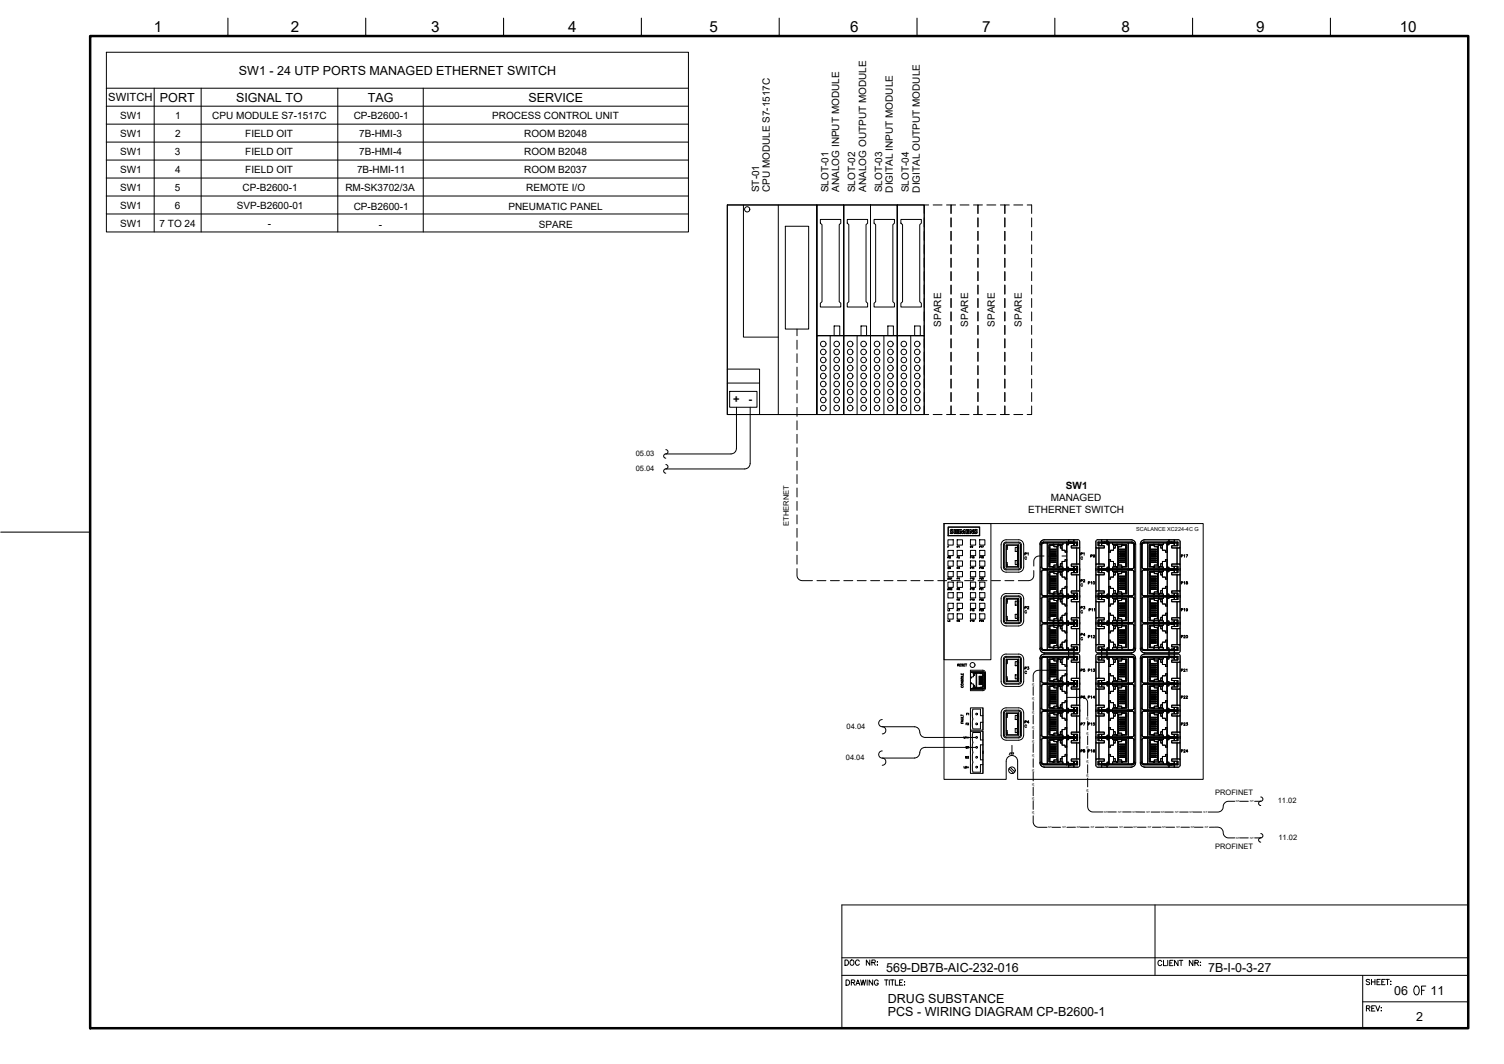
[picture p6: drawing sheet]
<svg xmlns="http://www.w3.org/2000/svg" width="420mm" height="297mm" viewBox="0 0 420 297" stroke-linecap="round" stroke-linejoin="round" font-family="sans-serif">
<defs><g id="words">
<text font-size="5.7" x="394.1" y="279">OF</text>
<g font-size="4.3">
<text x="43" y="9">1</text>
<text x="81.3" y="9">2</text>
<text x="120.5" y="9">3</text>
<text x="158.7" y="9">4</text>
<text x="198.2" y="9">5</text>
<text x="237.5" y="9">6</text>
<text x="274.4" y="9">7</text>
<text x="313.3" y="9">8</text>
<text x="350.9" y="9">9</text>
<text x="391" y="9">10</text>
</g>
<g font-size="3.5">
<text x="66.7" y="20.9">SW1 - 24 UTP PORTS MANAGED ETHERNET SWITCH</text>
<text x="44.7" y="28.4">PORT</text>
<text x="66" y="28.4">SIGNAL TO</text>
<text x="102.8" y="28.4">TAG</text>
<text x="147.6" y="28.4">SERVICE</text>
<text x="263.9" y="160.2">SB</text>
<text x="266.3" y="160.2">P3</text>
<text x="303.7" y="156.6">P9</text>
<text x="329.1" y="156.6">P17</text>
<text x="303" y="164.4">P10</text>
<text x="329.1" y="164.4">P18</text>
<text x="266.3" y="169">P6</text>
<text x="329.1" y="171.8">P19</text>
<text x="303" y="179.2">P12</text>
<text x="329.1" y="179.2">P20</text>
<text x="300.9" y="188.7">P5</text>
<text x="303" y="188.7">P13</text>
<text x="300.9" y="196.1">P6</text>
<text x="303" y="196.1">P14</text>
<text x="329.1" y="196.1">P22</text>
<text x="300.9" y="203.6">P7</text>
<text x="303" y="203.6">P15</text>
<text x="329.1" y="203.6">P23</text>
<text x="268.8" y="210.3">M1</text>
<text x="268.8" y="213.1">M2</text>
<text x="300.9" y="211.3">P8</text>
<text x="303" y="211.3">P16</text>
<text x="329.1" y="211.3">P24</text>
<text x="247.5" y="271.3">569-DB7B-AIC-232-016</text>
<text x="337.5" y="271.4">7B-I-0-3-27</text>
<text x="248.1" y="280.1">DRUG SUBSTANCE</text>
<text x="389.4" y="277.7">06</text>
<text x="399.6" y="277.7">11</text>
<text x="248.1" y="283.7">PCS - WIRING DIAGRAM CP-B2600-1</text>
<text x="395.6" y="285">2</text>
</g>
<g font-size="3.1">
<text x="30.2" y="28.3">SWITCH</text>
<text x="204.9" y="112.6">+</text>
<text x="209.1" y="112.6">-</text>
<text x="263.9" y="154.2">F</text>
<text x="266.3" y="154.2">P1</text>
<text x="270.2" y="154.2">P9</text>
<text x="263.9" y="157">RM</text>
<text x="266.3" y="157">P2</text>
<text x="266.3" y="163">P4</text>
<text x="266.3" y="165.8">P5</text>
<text x="266.3" y="171.8">P7</text>
<text x="266.3" y="171.8" transform="rotate(-90 266.3 171.8)">L1</text>
<text x="263.9" y="174.6">L2</text>
<text x="266.3" y="174.6">P8</text>
<text x="268.8" y="203.6">F2</text>
<text x="269.2" y="200.7">F1</text>
<text x="268.5" y="215.5">L2+</text>
</g>
<g font-size="2.8">
<text x="33.6" y="33.2">SW1</text>
<text x="49" y="33.2">1</text>
<text x="59.3" y="33.2">CPU MODULE S7-1517C</text>
<text x="98.8" y="33.2">CP-B2600-1</text>
<text x="137.5" y="33.2">PROCESS CONTROL UNIT</text>
<text x="33.6" y="38.2">SW1</text>
<text x="48.9" y="38.2">2</text>
<text x="68.5" y="38.2">FIELD OIT</text>
<text x="100.3" y="38.1">7B-HMI-3</text>
<text x="146.5" y="38.2">ROOM B2048</text>
<text x="33.6" y="43.2">SW1</text>
<text x="48.9" y="43.2">3</text>
<text x="68.5" y="43.2">FIELD OIT</text>
<text x="100.3" y="43.2">7B-HMI-4</text>
<text x="146.5" y="43.2">ROOM B2048</text>
<text x="33.6" y="48.2">SW1</text>
<text x="33.6" y="53.2">SW1</text>
<text x="48.9" y="53.2">5</text>
<text x="48.9" y="48.2">4</text>
<text x="67.8" y="53.2">CP-B2600-1</text>
<text x="68.5" y="48.2">FIELD OIT</text>
<text x="96.5" y="53.2">RM-SK3702/3A</text>
<text x="99.7" y="48.2">7B-HMI-11</text>
<text x="146.5" y="48.2">ROOM B2037</text>
<text x="147" y="53.2">REMOTE I/O</text>
<text x="212" y="53.7" transform="rotate(-90 212 53.7)">ST-01</text>
<text x="215.1" y="53.7" transform="rotate(-90 215.1 53.7)">CPU MODULE S7-1517C</text>
<text x="231.4" y="53.7" transform="rotate(-90 231.4 53.7)">SLOT-01</text>
<text x="234.4" y="53.5" transform="rotate(-90 234.4 53.5)">ANALOG INPUT MODULE</text>
<text x="238.9" y="53.7" transform="rotate(-90 238.9 53.7)">SLOT-02</text>
<text x="242" y="53.5" transform="rotate(-90 242 53.5)">ANALOG OUTPUT MODULE</text>
<text x="246.4" y="53.7" transform="rotate(-90 246.4 53.7)">SLOT-03</text>
<text x="249.4" y="53.7" transform="rotate(-90 249.4 53.7)">DIGITAL INPUT MODULE</text>
<text x="253.9" y="53.7" transform="rotate(-90 253.9 53.7)">SLOT-04</text>
<text x="256.9" y="53.7" transform="rotate(-90 256.9 53.7)">DIGITAL OUTPUT MODULE</text>
<text x="33.6" y="58.2">SW1</text>
<text x="48.9" y="58.2">6</text>
<text x="66.1" y="58.2">SVP-B2600-01</text>
<text x="98.8" y="58.5">CP-B2600-1</text>
<text x="142" y="58.5">PNEUMATIC PANEL</text>
<text x="33.6" y="63.3">SW1</text>
<text x="44.6" y="63.3">7 TO 24</text>
<text x="74.8" y="63.3">-</text>
<text x="105.8" y="63.5">-</text>
<text x="150.6" y="63.5">SPARE</text>
<text x="263" y="91.2" transform="rotate(-90 263 91.2)">SPARE</text>
<text x="270.4" y="91.2" transform="rotate(-90 270.4 91.2)">SPARE</text>
<text x="278" y="91.2" transform="rotate(-90 278 91.2)">SPARE</text>
<text x="285.5" y="91.2" transform="rotate(-90 285.5 91.2)">SPARE</text>
<text x="297.8" y="136.4">SW1</text>
<text x="287.2" y="143.1">ETHERNET SWITCH</text>
<text x="293.5" y="139.8">MANAGED</text>
</g>
<g font-size="2.1">
<text x="177.6" y="127.3">05.03</text>
<text x="177.6" y="131.5">05.04</text>
<text x="220.4" y="146.8" transform="rotate(-90 220.4 146.8)">ETHERNET</text>
<text x="236.5" y="203.5">04.04</text>
<text x="236.3" y="212.2">04.04</text>
<text x="339.4" y="222">PROFINET</text>
<text x="357" y="224.3">11.02</text>
<text x="339.4" y="237.1">PROFINET</text>
<text x="357.1" y="234.5">11.02</text>
</g>
<text font-size="1.5" x="317.4" y="148.2">SCALANCE XC224-4C G</text>
<g font-size=".8">
<text x="288.3" y="190.7" transform="rotate(90 288.3 190.7)">NT</text>
<text x="288.3" y="194.6" transform="rotate(90 288.3 194.6)">NT</text>
<text x="288.3" y="198.6" transform="rotate(90 288.3 198.6)">NT</text>
<text x="288.3" y="202.6" transform="rotate(90 288.3 202.6)">NT</text>
<text x="303.5" y="200.3" transform="rotate(90 303.5 200.3)">NT</text>
<text x="288.3" y="206.6" transform="rotate(90 288.3 206.6)">NT</text>
<text x="303.5" y="204.2" transform="rotate(90 303.5 204.2)">NT</text>
<text x="303.5" y="208.2" transform="rotate(90 303.5 208.2)">NT</text>
<text x="288.3" y="210.6" transform="rotate(90 288.3 210.6)">NT</text>
<text x="288.3" y="214.6" transform="rotate(90 288.3 214.6)">NT</text>
<text x="303.5" y="212.2" transform="rotate(90 303.5 212.2)">NT</text>
<text x="288.3" y="218.5" transform="rotate(90 288.3 218.5)">NT</text>
<text x="303.5" y="216.2" transform="rotate(90 303.5 216.2)">NT</text>
<text x="303.5" y="220.2" transform="rotate(90 303.5 220.2)">NT</text>
<text x="288.3" y="222.5" transform="rotate(90 288.3 222.5)">NT</text>
<text x="288.3" y="226.5" transform="rotate(90 288.3 226.5)">NT</text>
<text x="308.4" y="227">NT</text>
<text x="312.4" y="227">NT</text>
<text x="316.4" y="227">NT</text>
<text x="320.3" y="227">NT</text>
<text x="324.3" y="227">NT</text>
<text x="328.3" y="227">NT</text>
<text x="332.3" y="227">NT</text>
<text x="336.3" y="227">NT</text>
<text x="345.2" y="224">NT</text>
<text x="349.2" y="224">NT</text>
<text x="292.8" y="231.3">NT</text>
<text x="296.8" y="231.3">NT</text>
<text x="300.8" y="231.3">NT</text>
<text x="304.8" y="231.3">NT</text>
<text x="308.7" y="231.3">NT</text>
<text x="312.7" y="231.3">NT</text>
<text x="316.7" y="231.3">NT</text>
<text x="320.7" y="231.3">NT</text>
<text x="324.7" y="231.3">NT</text>
<text x="328.6" y="231.3">NT</text>
<text x="332.6" y="231.3">NT</text>
<text x="336.6" y="231.3">NT</text>
<text x="345.2" y="234.2">NT</text>
<text x="349.2" y="234.2">NT</text>
</g>
</g></defs>
<!-- layer: PDF_EI-CTRL -->
<g fill="#fff" stroke="#fff" stroke-width=".28">
<path d="M243.2 57.2v58.5h7.5zM243.2 57.2h7.5v58.5z"/>
<path d="M250.7 57.2v58.5h7.5zM250.7 57.2h7.5v58.5z"/>
<path d="M235.7 57.2v58.5h7.5zM235.7 57.2h7.5v58.5z"/>
<path d="M228.2 57.2v58.5h7.5zM228.2 57.2h7.5v58.5z"/>
</g>
<!-- layer: PDF_I_DATA -->
<path d="M203.2 57.2v58.5h25zM203.2 57.2h25v58.5z" fill="#fff" stroke="#fff" stroke-width=".28"/>
<!-- layer: PDF_EI-CTRL -->
<g fill="none" stroke="#000" stroke-width=".28">
<path d="M207.7 57.2v36.9h9.7M217.4 57.2v58.5M228.2 57.2h7.5v58.5h-7.5zM228.2 57.2h7.5v36.5h-7.5h7.5v22h-7.5zM235.7 57.2h7.5v58.5h-7.5zM235.7 57.2h7.5v36.5h-7.5h7.5v22h-7.5zM243.2 57.2h7.5v58.5h-7.5zM243.2 57.2h7.5v36.5h-7.5h7.5v22h-7.5zM250.7 57.2h7.5v58.5h-7.5zM250.7 57.2h7.5v36.5h-7.5h7.5v22h-7.5zM259.4 57.2h-1.2v2.4M260.7 57.2h2.5"/>
<path d="M264.4 57.2h1.3v2.4v-2.4h1.3M268.2 57.2h2.5M271.9 57.2h1.3v2.4v-2.4h1.2M275.7 57.2h2.5M279.5 57.2h1.2v2.4v-2.4h1.3M283.2 57.2h2.5M287 57.2h1.2v2.4M219.4 63.2h6.5v28.7h-6.5zM229.2 61.3h5.7v1l-.5 .4v21.5l.5 .5v1h-5.7v-1l.4-.5v-21.5l-.4-.4zM236.7 61.3h5.7v1l-.5 .4v21.5l.5 .5v1h-5.7v-1l.4-.5v-21.5l-.4-.4zM244.2 61.3h5.7v1l-.5 .4v21.5l.5 .5v1h-5.7v-1l.4-.5v-21.5l-.4-.4zM251.7 61.3h5.7v1l-.5 .4v21.5l.5 .5v1h-5.7v-1l.4-.5v-21.5l-.4-.4z"/>
<path d="M258.2 60.8v2.5M258.2 64.6v2.5M258.2 68.4v2.5M258.2 72.1v2.5M258.2 75.8v2.5M258.2 79.6v2.5M265.7 60.8v2.5M265.7 64.6v2.5M265.7 68.4v2.5M265.7 72.1v2.5M265.7 75.8v2.5M265.7 79.6v2.5"/>
<path d="M273.2 60.8v2.5M273.2 64.6v2.5M273.2 68.4v2.5M273.2 72.1v2.5M273.2 75.8v2.5M273.2 79.6v2.5M280.7 60.8v2.5M280.7 64.6v2.5M280.7 68.4v2.5M280.7 72.1v2.5M280.7 75.8v2.5M280.7 79.6v2.5"/>
<path d="M288.2 60.8v2.5M288.2 64.6v2.5M288.2 68.4v2.5M288.2 72.1v2.5M288.2 75.8v2.5M288.2 79.6v2.5M231.9 93.7v22M233 91h1.6v2.7h-1.6zM239.4 93.7v22M240.5 91h1.6v2.7h-1.6zM246.9 93.7v22M248 91h1.6v2.7h-1.6z"/>
<path d="M254.4 93.7v22M255.5 91h1.6v2.7h-1.6zM258.2 83.3v2.5M258.2 87.1v2.5M258.2 90.9v2.5M258.2 94.6v2.5M258.2 98.3v2.5M265.7 83.3v2.5M265.7 87.1v2.5M265.7 90.9v2.5M265.7 94.6v2.5M265.7 98.3v2.5"/>
<path d="M273.2 83.3v2.5M273.2 87.1v2.5M273.2 90.9v2.5M273.2 94.6v2.5M273.2 98.3v2.5M280.7 83.3v2.5M280.7 87.1v2.5M280.7 90.9v2.5M280.7 94.6v2.5M280.7 98.3v2.5M288.2 83.3v2.5M288.2 87.1v2.5"/>
<path d="M288.2 90.9v2.5M288.2 94.6v2.5M288.2 98.3v2.5M203.2 103h9v12.7M203.2 106.9h9M203.8 109.3h7.7v4.4h-7.7zM258.2 113.3v2.4h1.2M258.2 102.1v2.5M258.2 105.8v2.5M258.2 109.6v2.5M260.7 115.7h2.5M264.4 115.7h1.3v-2.4v2.4h1.3"/>
<path d="M265.7 102.1v2.5M265.7 105.8v2.5M265.7 109.6v2.5M268.2 115.7h2.5M271.9 115.7h1.3v-2.4v2.4h1.2M273.2 102.1v2.5M273.2 105.8v2.5M273.2 109.6v2.5M275.7 115.7h2.5M279.5 115.7h1.2v-2.4v2.4h1.3M280.7 102.1v2.5M280.7 105.8v2.5"/>
<path d="M280.7 109.6v2.5M283.2 115.7h2.5M288.2 113.3v2.4h-1.2M288.2 102.1v2.5M288.2 105.8v2.5M288.2 109.6v2.5"/>
<circle cx="208.7" cy="58.4" r=".73"/>
<circle cx="230" cy="96" r=".77"/>
<circle cx="230" cy="98.3" r=".77"/>
<circle cx="233.7" cy="96" r=".77"/>
<circle cx="233.7" cy="98.3" r=".77"/>
<circle cx="237.5" cy="96" r=".77"/>
<circle cx="237.5" cy="98.3" r=".77"/>
<circle cx="241.2" cy="96" r=".77"/>
<circle cx="241.2" cy="98.3" r=".77"/>
<circle cx="245" cy="98.3" r=".77"/>
<circle cx="245" cy="96" r=".77"/>
<circle cx="248.7" cy="96" r=".77"/>
<circle cx="248.7" cy="98.3" r=".77"/>
<circle cx="252.5" cy="98.3" r=".77"/>
<circle cx="252.5" cy="96" r=".77"/>
<circle cx="256.2" cy="96" r=".77"/>
<circle cx="256.2" cy="98.3" r=".77"/>
<circle cx="230" cy="100.5" r=".77"/>
<circle cx="230" cy="107.2" r=".77"/>
<circle cx="230" cy="109.4" r=".77"/>
<circle cx="230" cy="113.9" r=".77"/>
<circle cx="230" cy="102.7" r=".77"/>
<circle cx="230" cy="111.7" r=".77"/>
<circle cx="230" cy="105" r=".77"/>
<circle cx="233.7" cy="102.7" r=".77"/>
<circle cx="233.7" cy="113.9" r=".77"/>
<circle cx="233.7" cy="100.5" r=".77"/>
<circle cx="233.7" cy="107.2" r=".77"/>
<circle cx="233.7" cy="109.4" r=".77"/>
<circle cx="233.7" cy="111.7" r=".77"/>
<circle cx="233.7" cy="105" r=".77"/>
<circle cx="237.5" cy="102.7" r=".77"/>
<circle cx="237.5" cy="100.5" r=".77"/>
<circle cx="237.5" cy="105" r=".77"/>
<circle cx="237.5" cy="111.7" r=".77"/>
<circle cx="237.5" cy="113.9" r=".77"/>
<circle cx="237.5" cy="107.2" r=".77"/>
<circle cx="237.5" cy="109.4" r=".77"/>
<circle cx="241.2" cy="109.4" r=".77"/>
<circle cx="241.2" cy="113.9" r=".77"/>
<circle cx="241.2" cy="102.7" r=".77"/>
<circle cx="241.2" cy="105" r=".77"/>
<circle cx="241.2" cy="111.7" r=".77"/>
<circle cx="241.2" cy="100.5" r=".77"/>
<circle cx="241.2" cy="107.2" r=".77"/>
<circle cx="245" cy="111.7" r=".77"/>
<circle cx="245" cy="109.4" r=".77"/>
<circle cx="245" cy="105" r=".77"/>
<circle cx="245" cy="107.2" r=".77"/>
<circle cx="245" cy="113.9" r=".77"/>
<circle cx="245" cy="100.5" r=".77"/>
<circle cx="245" cy="102.7" r=".77"/>
<circle cx="248.7" cy="102.7" r=".77"/>
<circle cx="248.7" cy="100.5" r=".77"/>
<circle cx="248.7" cy="111.7" r=".77"/>
<circle cx="248.7" cy="105" r=".77"/>
<circle cx="248.7" cy="107.2" r=".77"/>
<circle cx="248.7" cy="109.4" r=".77"/>
<circle cx="248.7" cy="113.9" r=".77"/>
<circle cx="252.5" cy="105" r=".77"/>
<circle cx="252.5" cy="109.4" r=".77"/>
<circle cx="252.5" cy="111.7" r=".77"/>
<circle cx="252.5" cy="113.9" r=".77"/>
<circle cx="252.5" cy="100.5" r=".77"/>
<circle cx="252.5" cy="102.7" r=".77"/>
<circle cx="252.5" cy="107.2" r=".77"/>
<circle cx="256.2" cy="109.4" r=".77"/>
<circle cx="256.2" cy="111.7" r=".77"/>
<circle cx="256.2" cy="102.7" r=".77"/>
<circle cx="256.2" cy="107.2" r=".77"/>
<circle cx="256.2" cy="100.5" r=".77"/>
<circle cx="256.2" cy="105" r=".77"/>
<circle cx="256.2" cy="113.9" r=".77"/>
</g>
<!-- layer: PDF_I_DATA -->
<path d="M228.2 57.2h-25l25 58.5" fill="none" stroke="#fff" stroke-width=".28"/>
<path d="M203.2 57.2h25v58.5h-25z" fill="none" stroke="#000" stroke-width=".28"/>
<!-- layer: G-TTLB-TTLB -->
<path d="M25.2 10.1h385v276.9h-385z" fill="none" stroke="#000" stroke-width=".7"/>
<!-- layer: G-TTLB-INDX -->
<path d="M63.7 5.1v5M102.2 5.1v5M140.7 5.1v5M179.2 5.1v5M217.7 5.1v5M256.2 5.1v5M294.7 5.1v5M333.2 5.1v5M371.7 5.1v5M.2 148.6h25" fill="none" stroke="#000" stroke-width=".3"/>
<!-- layer: LGSP IA4$0$LG_PLOT -->
<path d="M322.7 252.6v19.7M235.2 267.4h175M235.2 272.3h175M380.7 279.7h29.5M380.7 272.3v14.7M235.2 287h175" fill="none" stroke="#000" stroke-width=".28"/>
<!-- layer: LG_PLOT -->
<g fill="none" stroke="#000" stroke-width=".28">
<path d="M410.2 252.6h-175v34.4M236.1 268h.4a.8 .8 0 0 1 .5 .7 .8 .8 0 0 1-.5 .8h-.4zM236.3 273.6h.5a.78 .78 0 0 1 .6 .7 .78 .78 0 0 1-.6 .7h-.5zM237.7 268.1a.7 .7 0 0 1 .9 .6 .7 .7 0 0 1-.9 .7l-.3-.5zM237.8 274.3l.9-.1v-.5l-.9-.1v1.4M238.3 274.3l.5 .7M239.1 275l.5-1.4 .6 1.4M239.3 274.6h.7M240.1 268.4a.54 .54 0 0 0-.7-.4 .54 .54 0 0 0-.4 .6 .61 .61 0 0 0 .2 .8 .61 .61 0 0 0 .8-.1l.1-.2M240.4 273.6l.4 1.4 .3-1.4 .4 1.4 .3-1.4M242.3 273.6v1.4M243 268v1.5l-1-1.5v1.5"/>
<path d="M243.6 268.7l.8-.1 .1-.5-.9-.1v1.5M243.8 273.6v1.4l-1-1.4v1.4M244.1 268.7l.4 .8M245 268.6h.2zM245 269.4h.2zM245.3 273.9a.54 .54 0 0 0-.6-.3 .54 .54 0 0 0-.4 .5 .61 .61 0 0 0 .2 .8 .61 .61 0 0 0 .8-.1v-.3h-.3M247.1 273.6h1M247.6 273.6v1.4M248.4 273.6v1.4M248.8 273.6h1M249.3 273.6v1.4M250.1 273.6v1.4h.9"/>
<path d="M251.3 274.3h.6M252.2 273.6h-.9v1.4h.9M252.7 274.1h.1M252.7 274.9v.1zM324.5 268.5a.54 .54 0 0 0-.6-.4 .54 .54 0 0 0-.4 .6 .6 .6 0 0 0 .2 .8 .6 .6 0 0 0 .8-.1v-.2M325 268.1v1.5h.9M326.2 268.1v1.5M326.8 268.8h.5M327.7 268.1h-.9v1.5h.9M329.1 268.1v1.5l-1-1.5v1.5M329.5 268.1h.9M329.9 268.1v1.5"/>
<path d="M333.2 268.1v1.5l-.9-1.5v1.5M333.8 268.8l.8-.1 .1-.4-.9-.2v1.5M334.3 268.8l.5 .8M335.3 268.6h.1M335.3 269.4v.2zM382.6 273.6l-.3-.2-.6 .2v.3l.9 .6-.3 .4-.6-.2M383.1 273.4v1.5M383.1 274.1h1M384.1 273.4v1.5M384.7 274.1h.5M385.6 273.4h-.9v1.5h.9M386 274.1h.6"/>
<path d="M386.9 273.4h-.9v1.5h.9M387.1 273.4h1M387.6 273.4v1.5M388.5 273.9h.1M388.5 274.8h.1M381.7 281.5l.9-.1 .1-.3-.3-.3h-.7v1.5M382.2 281.5l.5 .8M383.2 281.5h.6M384.1 280.8h-.9v1.5h.9M384.3 280.8l.6 1.5 .5-1.5M385.9 281.3h.1M385.9 282.1v.2z"/>
</g>
<!-- layer: I_EL_BLUE -->
<path d="M205.7 113.7v11.5a1.49 1.49 0 0 1-1.5 1.5M186 126.7h18.2" fill="none" stroke="#000" stroke-width=".28"/>
<!-- layer: I_EL_WHITE -->
<path d="M209.6 113.7v15.7M186 130.9h22.1M209.6 129.4a1.49 1.49 0 0 1-1.5 1.5" fill="none" stroke="#000" stroke-width=".28"/>
<!-- layer: I_El_CTRL -->
<g fill="none" stroke="#000" stroke-width=".28">
<path d="M222.7 91.9v1.8M222.7 95v2.5M222.7 98.7v2.5M222.7 102.5v2.5M222.7 106.2v2.5M222.7 110v2.5M222.7 113.7v2.5M222.7 117.5v2.5M186 125.5a.6 .6 0 0 1 .6 .6 .6 .6 0 0 1-.6 .6M186 126.7a.6 .6 0 0 0-.6 .6 .6 .6 0 0 0 .6 .6M186 129.7a.64 .64 0 0 1 .6 .8 .64 .64 0 0 1-.8 .4l-.4 .4v.4l.6 .4M222.7 121.2v2.5"/>
<path d="M222.7 125v2.5M222.7 128.7v2.5M222.7 132.5v2.5M222.7 136.2v2.5M222.7 140v2.5M222.7 158.7v1.9a1.51 1.51 0 0 0 1.5 1.5h2.8M222.7 143.7v2.5M222.7 147.5v2.5M222.7 151.2v2.5M222.7 155v2.5M288.8 159.3v1.3a1.47 1.47 0 0 1-1.5 1.5h-2.8M291.7 155.2h-1.4a1.47 1.47 0 0 0-1.5 1.5v1.3"/>
<path d="M292.9 155.2h2.5M296.7 155.2h1.3M228.2 162.1h2.5M232 162.1h2.5M235.7 162.1h2.5M239.5 162.1h2.5M243.2 162.1h2.5M247 162.1h2.5M250.7 162.1h2.5M254.5 162.1h2.5M258.2 162.1h2.5M262 162.1h2.5"/>
<path d="M269.5 162.1h2.5M273.2 162.1h2.5M277 162.1h2.5M280.7 162.1h2.5M246.5 209.6a1.06 1.06 0 0 0-1 1.3 1.06 1.06 0 0 0 1.3 .8 1 1 0 0 1 .6 1.1 1 1 0 0 1-.9 .8M246.5 200.9a1.06 1.06 0 0 0-1 1.2 1.06 1.06 0 0 0 1.3 .9 1 1 0 0 1 .6 1.1 1 1 0 0 1-.9 .8M352.2 222.5a.63 .63 0 0 1 .6 .7 .63 .63 0 0 1-.8 .5l-.4 .3v.5l.6 .4M352.2 232.7a.63 .63 0 0 1 .6 .8 .63 .63 0 0 1-.8 .4l-.4 .4v.4l.6 .4"/>
</g>
<!-- layer: SCALANCE -->
<g fill="none" stroke="#000" stroke-width=".28">
<path d="M263.7 146.2h13.1v38h-13.1zM263.7 146.2h72.4v71.4h-51.8v-5.1a1.6 1.6 0 0 0-1.6-1.6 1.6 1.6 0 0 0-1.6 1.6v5.1h-17.4zM264.8 147.1h8.9v2.5h-8.9zM264.9 147.2h8.7v2.3h-8.7zM265.7 148.4l.3 .2M265.8 148l.4 .4M265.8 148h.5a.38 .38 0 0 0-.6-.2 .38 .38 0 0 0-.1 .6M266 148.6l-.1 .2-.4-.1v.2M266.2 148.4a.46 .46 0 0 1-.1 .6 .46 .46 0 0 1-.6-.1M266.6 147.8h.3v1.2h-.3zM267.2 147.8h.8v.2h-.5v.3h.5v.2h-.5v.3h.5v.2h-.8zM268.2 147.8h.4l.4 .7 .3-.7h.3v1.2h-.3v-.7l-.3 .7h-.2l-.3-.7v.7h-.3z"/>
<path d="M269.9 147.8h.8v.2h-.5v.3h.5v.2h-.5v.3h.5v.2h-.8zM270.9 147.8h.4l.4 .8v-.8h.3v1.2h-.4l-.4-.8v.8h-.3zM271.1 155.6l.2-.2h-.2v.4M271.1 158.6l.2-.2-.2-.1v.5M271.1 156.6h1.5v1.5h-1.5zM271.1 159.6h1.5v1.4h-1.5zM271.5 155.5l.1 .3M271.5 158.4l.1 .4M271.9 158.4l.1 .4M272.2 148.3l.1 .1M272.3 148.4l.4 .2M272.5 148v.1"/>
<path d="M272.5 148h.5a.41 .41 0 0 0-.5-.2 .41 .41 0 0 0-.3 .5M272.5 148.2l.4 .2a.39 .39 0 0 1-.2 .6 .39 .39 0 0 1-.5-.3l.5 .1v-.2M273.7 155.6l.2-.2h-.2v.4M273.7 158.6l.2-.2-.2-.1v.5M273.7 150.7h1.4v1.5h-1.4zM273.7 153.7h1.4v1.4h-1.4zM273.7 156.6h1.4v1.5h-1.4zM273.7 159.6h1.4v1.4h-1.4zM274.1 152.5l.1 .4M274.1 155.5l.1 .3M274.1 158.4l.1 .4M274.4 152.4h.3l-.2 .5"/>
<path d="M274.5 155.4l.2 .4h-.2l.2-.3zM274.7 158.5l-.2 .1v-.2l.2 .2-.2 .1M281.1 151.6l-.5 .5v6.2l.5 .5M281.1 151.3a.72 .72 0 0 0-.8 .8v6.2a.75 .75 0 0 0 .8 .8M281.1 150.7a1.39 1.39 0 0 0-1.4 1.4v6.2a1.39 1.39 0 0 0 1.4 1.4M281.1 151.6h3.5l.4 .2 .1 6.6-.5 .4h-3.5M281.1 151.3h3.5a.75 .75 0 0 1 .7 .8v6.3a.75 .75 0 0 1-.7 .7h-3.5M281.1 150.7h3.5a1.39 1.39 0 0 1 1.4 1.4v6.3a1.43 1.43 0 0 1-1.4 1.3h-3.5M281.1 152.1h3.5v6.2h-3.5zM281.1 157.1h.3v1.1M281.1 152.1v6.2M281.4 158.2h2.9"/>
<path d="M281.4 152.2v1.2h-.3M281.4 157.4v.8M283.6 152.8h.6v1.2h-.6zM283.6 156.5h.6v1.1h-.6zM284.3 152.2h-2.9v.8M284.3 152.2v.8h.3M284.3 152.2v6M284.6 157.4h-.3v.8M286.3 154.7l.4-.1v-.2l-.4-.1v.7M286.8 155.6a.26 .26 0 0 0-.3-.1 .26 .26 0 0 0-.2 .2v.2a.26 .26 0 0 0 .2 .3 .26 .26 0 0 0 .3-.2M287.1 154.4l.1-.1v.7M290.5 151.9v29.1a1.27 1.27 0 0 0 1.2 1.3h6.8v-.9"/>
<path d="M290.8 159.6h.2v6.2h-.2M291 158.3l.5 .5M291.5 158.9v.2h6.5M292.6 151.6v7.2M292.6 159.1v7.3M293 157.4h.3v.8h1l.1 .2M293.3 155.3h1.7v.2h-1.7M293.3 153.8h1.7v.2h-1.7M293.3 156.4h1.7v.1h-1.7M293.3 154.8h1.7v.2h-1.7M293.3 154.3h1.7v.2h-1.7M293.3 155.9h1.7v.1h-1.7"/>
<path d="M293.3 156.9h1.7v.1h-1.7M293.3 153.3h1.7v.2h-1.7M293.3 153v4.4M294.4 158.3v-.6h1.2v.6M294.4 152.1v.5h1.2v-.5M294.4 152l-.1 .2h-1v.8h-.3M294.4 159.6v.5h1.2v-.5M294.4 159.5l-.1 .2h-1v.8h-.3M295.3 152.6v5.1M295.5 152.6v5.1M295.6 152h.1v.2h1v1.4h.8v.6h.5M295.6 159.5l.1 .2h1v1.4h.8v.6h.5"/>
<path d="M295.6 152.2h.1M295.6 158.2h.1M295.6 159.7h.1M296.2 152.2v.8h.5M296.2 159.7v.8h.5M296.7 157.3h-.5v.9M296.9 151.6v.5h-3.9v6.2h3.9v.5M296.9 159.1v.5h-3.9v6.2h3.9v.6M298 151.6v2.4M298 159.1v2.4M298 151.5h.5M298 158.8h-6.5v.3h6.5"/>
<path d="M298 156.4v2.4M298 156.2h-.5v.5h-.8v1.5h-1l-.1 .2M298 158.9v.6l.5 .1v-.6h-.5M298 158.9h.5M298 158.8h-6.5v.3h-.2l-.3 .5M298 152v6.4M298 158.8v.3M298 159.5v6.5M298.1 158.9h-.1M298.5 151.3v.1M298.5 158.9h.1M298.5 151.5v.6h-.4l-.1-.8h-6.5v.3l-.5 .5"/>
<path d="M298.5 158.9v-.5h-.4l-.1 .7M298.5 151.5v-.8h-6.8a1.24 1.24 0 0 0-1.2 1.2M298.5 150.7h1.5v.5M299.1 151.6h-.6h1.5M299.1 151.6v-.3h1.9v1.1h-1.7v.6h1.5M299.1 151.3v.4h.9v.5v-.5h-.9zM299.1 159.1h-.6h1.5M299.1 158.8h-.6h1.5h-1.5h.6v.3M299.1 158.7v.4v-.4h.9v-.5v.5zM299.1 158.8h1.9v1.1h-1.7v.6h1.5M299.1 158.8v.4h.9v.6v-.6h-.9zM299.1 151.6h1.7"/>
<path d="M299.1 158.8v.3M299.1 159.1h1.7M299.1 158.8h1.7M300 151.3h-1.9l-.1 .3h-6.5v-.3a.72 .72 0 0 0-.7 .8h.2v6.3h-.2h.2v-6.3h-.2v28.8h.2v-6.3h-.2M300 152.1v-.5v.5M300 158.4v.4v-.4M300 159.6v-.5v.5M300 150.7h1.1M300.8 153v4.5M300.8 157.5h.8v1.7M300.8 157.5h-1.5v.6h1.7v1h-1.9M300.8 158.1v.7l.2 .3"/>
<path d="M301 151.3l-.2 .3v.8M301 158.8l-.2 .3v.8M301.1 150.7l.5 .3v2h-.8M301.6 153v4.5M301.6 158.7v1.8h-.8M301.9 154.7l.5-.1v-.2l-.5-.1v.7M302.5 155.6a.26 .26 0 0 0-.3-.1 .26 .26 0 0 0-.3 .2v.2a.26 .26 0 0 0 .3 .3 .26 .26 0 0 0 .3-.2M306.2 151.2v1.8h2.3v-.6h-1.8v-1.1h2v.3M306.2 158.7v1.8h2.3v-.6h-1.8v-1.1h2M306.6 150.7l-.3 .1-.2 .4M306.6 150.7h1.1M306.7 151.3l.3 .3v.8"/>
<path d="M306.7 158.8l.3 .3v.8M307 158.1v.7l-.3 .3M307 151.6h1.7M307 159.1h1.7M307 158.8h1.7M307.7 151.6h1.5h-.5M307.7 152.1v-.5v.5M307.7 151.7h1v-.4v.4h-1v.5zM307.7 159.1h1.5h-.5M307.7 158.4v.4v-.4M307.7 158.2v.5h1v.4v-.4h-1zM307.7 159.6v-.5v.5"/>
<path d="M307.7 159.2h1v-.4v.4h-1v.6zM308.7 158.8h.5h-1.5h1.5h-.5v.3M308.7 159.1h-2v-1h1.8v-.6h-2.3v1.7M308.7 158.8v.3M309.2 151.5l.5 .1M309.2 158.9l.1-.5h.4l.1 .7M309.2 151.5v-.8h6.8a1.24 1.24 0 0 1 1.2 1.2M309.2 150.7h-1.5v.5M309.3 151.3l-.1 .1M309.3 158.9h-.1M309.7 151.3l.1 .3M309.7 158.9h.1"/>
<path d="M309.7 158.8l.1 .1M309.7 158.8l-.5 .1M309.7 151.3h-2M309.8 151.5l-.1 .1M309.8 151.3h6.5l.4 .8M309.8 151.6h6.5v-.3a.72 .72 0 0 1 .7 .8h-.3v6.3h.3h-.3v-6.3h.3v28.8h-.3v-6.3h.3M309.8 151.3l-.1 .8h-.4l-.1-.6M309.8 158.8h6.5v.3h-6.5M309.8 156.4v2.4M309.8 156.2h.4v.5h.9v1.5h.9l.2 .2M309.8 158.9v.6l-.5 .1-.1-.6 .5 .1M309.8 159l-.1 .1"/>
<path d="M309.8 158.8h6.5l.4 .8M309.8 152v6.4M309.8 158.8v.3M309.8 159.5v6.5M309.8 151.6v2.4M309.8 159.1v2.4M310.8 151.6v.5h4v6.2h-4v.5M310.8 159.1v.5h4v6.2h-4v.6M311.1 157.3h.5v.9M311.6 152.2v.8h-.5M311.6 159.7v.8h-.5M312 152.2h.2"/>
<path d="M312 158.2h.2M312 159.7h.2M312.2 158.3v-.6h1.2v.6M312.2 152.1v.5h1.2v-.5M312.2 152l-.2 .2h-.9v1.4h-.9v.6h-.4M312.2 159.6v.5h1.2v-.5M312.2 159.5l-.2 .2h-.9v1.4h-.9v.6h-.4M312.3 152.6v5.1M312.5 152.6v5.1M313.4 152v.2h1.1v.8h.3M313.4 159.5v.2h1.1v.8h.3M314.5 155.3h-1.7v.2h1.7"/>
<path d="M314.5 153.8h-1.7v.2h1.7M314.5 156.4h-1.7v.1h1.7M314.5 154.8h-1.7v.2h1.7M314.5 154.3h-1.7v.2h1.7M314.5 155.9h-1.7v.1h1.7M314.5 156.9h-1.7v.1h1.7M314.5 153.3h-1.7v.2h1.7M314.5 153v4.4M314.8 157.4h-.3v.8h-1.1v.2M315.2 151.6v7.2M315.2 159.1v7.3M316.3 158.9v.2h-6.5"/>
<path d="M316.7 158.3l-.5 .5M317 159.6h-.3v6.2h.3M317.3 151.9v29.1M318.6 151.9v29.1a1.27 1.27 0 0 0 1.2 1.3h6.8v-.9M318.8 159.6h.3v6.2h-.3M319.1 158.3l.5 .5M319.6 158.9v.2h6.5M320.6 151.6v7.2M320.6 159.1v7.3M321.1 157.4h.2v.8h1.1l.1 .2M321.3 155.3h1.7v.2h-1.7M321.3 153.8h1.7v.2h-1.7"/>
<path d="M321.3 156.4h1.7v.1h-1.7M321.3 154.8h1.7v.2h-1.7M321.3 154.3h1.7v.2h-1.7M321.3 155.9h1.7v.1h-1.7M321.3 156.9h1.7v.1h-1.7M321.3 153.3h1.7v.2h-1.7M321.3 153v4.4M322.5 158.3v-.6h1.1v.6M322.5 152.1v.5h1.1v-.5M322.5 152l-.1 .2h-1.1v.8h-.2M322.5 159.6v.5h1.1v-.5M322.5 159.5l-.1 .2h-1.1v.8h-.2"/>
<path d="M323.3 152.6v5.1M323.6 152.6v5.1M323.6 152h.2v.2h.9v1.4h.9v.6h.5M323.6 159.5l.2 .2h.9v1.4h.9v.6h.5M323.6 152.2h.2M323.6 158.2h.2M323.6 159.7h.2M324.3 152.2v.8h.4M324.3 159.7v.8h.4M324.7 157.3h-.4v.9M325 151.6v.5h-3.9v6.2h3.9v.5M325 159.1v.5h-3.9v6.2h3.9v.6"/>
<path d="M326 151.6l.1 2.4M326 159.1l.1 2.4M326.1 151.5v.1M326.1 151.3h-6.5v.3l-.5 .5M326.1 151.6h-6.5v-.3a.72 .72 0 0 0-.8 .8h.3v6.3h-.3h.3v-6.3h-.3v28.8h.3v-6.3h-.3M326.1 151.3v.8h.4l.1-.6M326.1 158.8h-6.5v.3h6.5M326.1 156.4l-.1 2.4M326.1 156.2h-.5v.5h-.9v1.5h-.9l-.2 .2M326.1 158.9v.6l.4 .1 .1-.6-.5 .1M326.1 159v.1M326.1 158.8h-6.5v.3h-.3l-.2 .5"/>
<path d="M326.1 152v6.4M326.1 158.8v.3M326.1 159.5v6.5M326.1 151.3v.3M326.1 158.9h.1M326.1 158.8l.5 .1M326.1 158.8v.1M326.1 151.3h2M326.5 151.3l.1 .1M326.5 158.9h.1M326.6 151.5l-.5 .1M326.6 158.9l-.1-.5h-.4v.7"/>
<path d="M326.6 151.5v-.8h-6.8a1.24 1.24 0 0 0-1.2 1.2M326.6 150.7h1.5v.5M327.2 151.6h-.6h1.5M327.2 151.3v.4h.9v.5v-.5h-.9zM327.2 159.1h-.6h1.5M327.2 158.8h-.6h1.5h-1.5h.6v.3M327.2 159.1h1.9v-1h-1.8v-.6h2.4v1.7M327.2 158.7v.4v-.4h.9v-.5v.5zM327.2 158.8v.4h.9v.6v-.6h-.9zM327.2 151.6h1.6M327.2 159.1h1.6M327.2 158.8h1.6"/>
<path d="M327.2 158.8v.3M328.1 152.1v-.5v.5M328.1 158.4v.4v-.4M328.1 159.6v-.5v.5M328.1 150.7h1.1M328.8 158.1v.7l.3 .3M329.1 151.3l-.3 .3v.8M329.1 158.8l-.3 .3v.8M329.2 150.7l.4 .3 .1 2h-2.4v-.6h1.8v-1.1h-1.9v.3M329.7 158.7v1.8h-2.4v-.6h1.8v-1.1h-1.9M264.8 161.3h.2v.4h-.2zM264.8 164.2l.2 .1v.3l-.2 .1z"/>
<path d="M264.8 162.5h1.5v1.5h-1.5zM264.8 165.4h1.5v1.5h-1.5zM265.2 161.7v-.4l.2 .4 .1-.4v.4M265.2 164.7v-.5l.2 .5 .1-.5v.5M271.1 161.5l.2-.2h-.2v.4M271.1 164.5l.2-.2-.2-.1v.5M271.1 167.4l.2-.2h-.2v.4M271.1 170.4l.2-.2-.2-.1v.5M271.1 173.3l.2-.2h-.2v.4M271.1 162.5h1.5v1.5h-1.5zM271.1 165.4h1.5v1.5h-1.5zM271.1 168.4h1.5v1.5h-1.5z"/>
<path d="M271.1 171.4h1.5v1.4h-1.5zM271.5 161.4l.1 .3M271.5 164.3l.1 .4M271.5 167.3l.1 .3M271.5 170.2l.1 .4M271.5 173.2l.1 .3M271.9 161.4h.2l-.2 .3h.3M271.9 164.2h.2l.1 .3-.3 .1M272.1 170.1l-.2 .2h.2v.2h-.2M272.1 173.2l-.2 .1 .2 .2v-.2l-.2 .1M272.2 167.5h-.3l.2-.3v.4M273.7 161.5l.2-.2h-.2v.4"/>
<path d="M273.7 164.5l.2-.2-.2-.1v.5M273.7 167.4l.2-.2h-.2v.4M273.7 170.4l.2-.2-.2-.1v.5M273.7 173.3l.2-.2h-.2v.4M273.7 162.5h1.4v1.5h-1.4zM273.7 165.4h1.4v1.5h-1.4zM273.7 168.4h1.4v1.5h-1.4zM273.7 171.4h1.4v1.4h-1.4zM274.1 161.4h.2l-.2 .3h.2M274.1 164.3h.2l-.2 .4h.2M274.1 167.3h.2l-.2 .3h.2M274.1 170.3l.2-.1-.2 .4h.2"/>
<path d="M274.1 173.2h.2l-.2 .3h.2M274.5 167.3h.2l-.3 .3h.3M274.5 170.1h.2v.3l-.3 .1M274.5 164.3l.1 .4M274.8 173.4h-.4l.3-.3v.4M279.7 167.1v6.3a1.39 1.39 0 0 0 1.4 1.3M280.3 167.1v6.3a.75 .75 0 0 0 .8 .7M280.6 167.1v6.3l.5 .4M281.1 166.6l-.5 .5M281.1 166.3a.75 .75 0 0 0-.8 .8M281.1 165.7a1.39 1.39 0 0 0-1.4 1.4M281.1 166.4l3.5-.1a.75 .75 0 0 1 .7 .8"/>
<path d="M281.1 165.7h3.5a1.39 1.39 0 0 1 1.4 1.4M281.1 166.6h3.5M281.1 167.1h3.5v6.2h-3.5zM281.1 172.1h.3v1.1M281.1 167.1v6.2M281.4 173.2h2.9M281.4 167.3v1.1h-.3M281.4 172.5v.7M283.6 167.8h.6v1.2h-.6zM283.6 171.5h.6v1.1h-.6zM284.3 167.3h-2.9v.7M284.3 167.3v.7h.3"/>
<path d="M284.3 167.3v5.9M284.6 166.6l.5 .5M284.6 172.5h-.3v.7M285.1 167.1l-.1 6.5-.4 .2h-3.5M285.3 167.1v6.3a.75 .75 0 0 1-.7 .7h-3.5M286 167.1v6.3a1.39 1.39 0 0 1-1.4 1.3l-3.5 .1M286.3 169.7l.4-.1v-.2l-.4-.1v.7M286.8 170.6a.26 .26 0 0 0-.3-.1 .26 .26 0 0 0-.2 .2v.2a.26 .26 0 0 0 .2 .3 .26 .26 0 0 0 .3-.2M287 169.5l.4-.1-.4 .6h.4M290.8 167.1h.2v6.3h-.2M291 165.8l.5 .5v.3h6.5M291 173.4l.5 .4"/>
<path d="M291.5 166.6l-.5 .5M291.5 173.9v.2h6.5M292.6 166.6v7.2M292.6 174.1v7.3M293 164.9h.3v.8h1l.1 .2M293 172.4h.3v.8h1l.1 .2M293 179.9h.3v.8h1l.1 .2M293.3 162.9h1.7v.1h-1.7M293.3 161.3h1.7v.2h-1.7M293.3 163.9h1.7v.1h-1.7M293.3 162.4h1.7v.1h-1.7M293.3 161.8h1.7v.2h-1.7"/>
<path d="M293.3 163.4h1.7v.1h-1.7M293.3 164.4h1.7v.2h-1.7M293.3 160.8h1.7v.2h-1.7M293.3 170.4h1.7v.1h-1.7M293.3 168.9h1.7v.1h-1.7M293.3 171.4h1.7v.1h-1.7M293.3 169.9h1.7v.1h-1.7M293.3 169.4h1.7v.1h-1.7M293.3 170.9h1.7v.1h-1.7M293.3 171.9h1.7v.1h-1.7M293.3 168.3h1.7v.2h-1.7M293.3 177.9h1.7v.1h-1.7"/>
<path d="M293.3 176.3h1.7v.2h-1.7M293.3 178.9h1.7v.2h-1.7M293.3 177.4h1.7v.1h-1.7M293.3 176.9h1.7v.1h-1.7M293.3 178.4h1.7v.1h-1.7M293.3 179.4h1.7v.2h-1.7M293.3 175.8h1.7v.2h-1.7M293.3 160.5v4.4M293.3 168v4.4M293.3 175.5v4.4M294.4 165.8v-.5h1.2v.5M294.4 173.3v-.6h1.2v.6"/>
<path d="M294.4 167.1v.5h1.2v-.5M294.4 167l-.1 .2h-1v.8h-.3M294.4 174.6v.5h1.2v-.5M294.4 174.5l-.1 .2h-1v.8h-.3M295.3 160.1v5.2M295.3 167.6v5.1M295.3 175.1v5.2M295.5 160.1v5.2M295.5 167.6v5.1M295.5 175.1v5.2M295.6 167h.1v.2h1v1.4h.8v.6h.5M295.6 174.5h.1v.2h1v1.4h.8v.6h.5"/>
<path d="M295.6 165.7h.1M295.6 167.2h.1M295.6 173.2h.1M295.6 174.7h.1M296.2 167.2v.8h.5M296.2 174.7v.8h.5M296.7 164.9h-.5v.8M296.7 172.3h-.5v.9M296.7 179.9h-.5v.8M296.9 166.6v.5h-3.9v6.2h3.9v.5M296.9 174.1v.5h-3.9v6.2h3.9v.6M298 166.6v2.4"/>
<path d="M298 174.1v2.4M298 166.4h-6.5v.2h6.5M298 163.9v2.5M298 163.7h-.5v.6h-.8v1.4h-1v.2h-.1M298 166.5h.5M298 166.4h.5v-.6l-.5 .1v.7M298 166.5l.1 .1M298 166.4h-6.5v.2M298 166.4l.1 .7h.4v-.6M298 173.8h-6.5v.3h6.5M298 171.4v2.4M298 171.2h-.5v.6h-.8v1.4h-1l-.1 .2"/>
<path d="M298 173.9v.7h.5v-.5M298 174.1h2.8M298 173.8h-6.5v.3l-.2 .1-.3 .4M298 178.9v2.5M298 178.7h-.5v.6h-.8v1.4h-1l-.1 .2M298 166.4v.2M298 167v6.4M298 173.8v.3M298 174.5v6.5M298.1 173.9h-.1M298.5 173.9h.1M298.5 173.8v.1"/>
<path d="M298.5 166.5v.1M298.5 173.9v-.5h-.4l-.1 .7M298.5 173.9h1.5M299.1 166.6h-.6h1.5M299.1 166.4h-.6h1.5h-1.5h.6v.2M299.1 166.2v.4v-.4h.9v-.5v.5zM299.1 166.4h1.9v1h-1.7v.6h1.5M299.1 166.4v.4h.9v.5v-.5h-.9zM299.1 173.7v.4v-.4h.9v-.5v.5zM299.1 173.9v.4h.9v.5v-.5h-.9zM299.1 166.4v.2M299.1 166.6h1.7"/>
<path d="M299.1 166.4h1.7M300 165.8v.6v-.6M300 167.1v-.5v.5M300 173.4v.4v-.4M300 174.6v-.5v.5M300.8 160.5v4.5M300.8 165h.8v1.8M300.8 165h-1.5v.6h1.7v1h-1.9M300.8 165.6v.8l.2 .2M300.8 168v4.5M300.8 172.5h.8v1.8M300.8 172.5h-1.5v.6h1.7v1h-1.9v-.3h1.9v1.1h-1.7v.6h1.5"/>
<path d="M300.8 173.1v.7l.2 .3M300.8 173.8l-2.8 .1M300.8 175.5v4.5M300.8 180h.8v2l-.3 .2-1.3 .1M300.8 180h-1.5v.6h1.7v1h-1.9M301 166.4l-.2 .2v.8M301 173.8l-.2 .3v.8M301.6 160.5v4.5M301.6 168v4.5M301.6 166.2v1.8h-.8M301.6 175.5v4.5M301.6 173.7v1.8h-.8"/>
<path d="M301.9 169.7l.4-.1 .1-.2-.5-.1v.7M302.5 170.6a.26 .26 0 0 0-.3-.1 .26 .26 0 0 0-.3 .2v.2a.26 .26 0 0 0 .3 .3 .26 .26 0 0 0 .3-.2M302.7 169.3h.3l-.1 .3a.23 .23 0 0 1 .1 .3 .23 .23 0 0 1-.4 0M304.2 170.3l.4-.1v-.3h-.4v.7M305 170l.2-.1v.7M305.7 170l.1-.1v.7M306.2 168v4.5M306.2 166.2v1.8h.8M306.7 166.4l.3 .2v.8M306.7 173.8l.3 .3v.8M307 165.6v.8l-.3 .2M307 168v4.5"/>
<path d="M307 172.5h-.8v1.8M307 172.5h1.5v.6h-1.8v1h2v-.3h-2v1.1h1.8v.6h-2.3v-1.8M307 173.1v.7l-.3 .3M307 166.6h1.7M307 166.4h1.7M307 174.1h2.7M307 173.8h2.7M307.7 166.6h1.5h-.5M307.7 165.8v.6v-.6M307.7 165.7v.5h1v.4v-.4h-1zM307.7 167.1v-.5v.5M307.7 166.8h1v-.4v.4h-1v.5z"/>
<path d="M307.7 173.4v.4v-.4M307.7 173.2v.5h1v.4v-.4h-1zM307.7 174.6v-.5v.5M307.7 174.3h1v-.4v.4h-1v.5zM307.7 173.9h1.5M308.7 166.4h.5h-1.5h1.5h-.5v.2M308.7 166.6h-2v-1h1.8v-.6h-2.3v1.8M308.7 166.4h-2v1h1.8v.6h-1.5M308.7 166.4v.2M309.2 166.5l.5 .1M309.2 166.5l.1 .1M309.2 173.9l.1-.5h.4l.1 .7"/>
<path d="M309.3 173.9h-.1M309.3 173.8l-.1 .1M309.7 166.4h.1M309.7 173.9h.1M309.7 173.8l.1 .1M309.7 166.4h-.5l.1-.6 .5 .1v.7M309.8 166.4h6.5v.2h-6.5M309.8 163.9v2.5M309.8 163.7h.4v.6h.9v1.4h.9l.2 .2M309.8 166.5l-.1 .1M309.8 166.4h6.5v.2M309.8 166.4l-.1 .7h-.4l-.1-.6"/>
<path d="M309.8 173.8h6.5v.3h-6.5M309.8 171.4v2.4M309.8 171.2h.4v.6h.9v1.4h.9l.2 .2M309.8 173.9l-.1 .7h-.4v-.5M309.8 174.1h-.1M309.8 173.8h6.5v.3l.4 .5M309.8 178.9v2.5M309.8 178.7h.4v.6h.9v1.4h.9l.2 .2M309.8 166.4v.2M309.8 167v6.4M309.8 173.8v.3M309.8 174.5v6.5"/>
<path d="M309.8 166.6v2.4M309.8 174.1v2.4M310.8 166.6v.5h4v6.2h-4v.5M310.8 174.1v.5h4v6.2h-4v.6M311.1 164.9h.5v.8M311.1 172.3h.5v.9M311.1 179.9h.5v.8M311.6 167.2v.8h-.5M311.6 174.7v.8h-.5M312 165.7h.2M312 167.2h.2M312 173.2h.2"/>
<path d="M312 174.7h.2M312.2 165.8v-.5h1.2v.5M312.2 173.3v-.6h1.2v.6M312.2 167.1v.5h1.2v-.5M312.2 167l-.2 .2h-.9v1.4h-.9v.6h-.4M312.2 174.6v.5h1.2v-.5M312.2 174.5l-.2 .2h-.9v1.4h-.9v.6h-.4M312.3 160.1v5.2M312.3 167.6v5.1M312.3 175.1v5.2M312.5 160.1v5.2M312.5 167.6v5.1"/>
<path d="M312.5 175.1v5.2M313.4 167v.2h1.1v.8h.3M313.4 174.5v.2h1.1v.8h.3M314.5 162.9h-1.7v.1h1.7M314.5 161.3h-1.7v.2h1.7M314.5 163.9h-1.7v.1h1.7M314.5 162.4h-1.7v.1h1.7M314.5 161.8h-1.7v.2h1.7M314.5 163.4h-1.7v.1h1.7M314.5 164.4h-1.7v.2h1.7M314.5 160.8h-1.7v.2h1.7M314.5 170.4h-1.7v.1h1.7"/>
<path d="M314.5 168.9h-1.7v.1h1.7M314.5 171.4h-1.7v.1h1.7M314.5 169.9h-1.7v.1h1.7M314.5 169.4h-1.7v.1h1.7M314.5 170.9h-1.7v.1h1.7M314.5 171.9h-1.7v.1h1.7M314.5 168.3h-1.7v.2h1.7M314.5 177.9h-1.7v.1h1.7M314.5 176.3h-1.7v.2h1.7M314.5 178.9h-1.7v.2h1.7M314.5 177.4h-1.7v.1h1.7M314.5 176.9h-1.7v.1h1.7"/>
<path d="M314.5 178.4h-1.7v.1h1.7M314.5 179.4h-1.7v.2h1.7M314.5 175.8h-1.7v.2h1.7M314.5 160.5v4.4M314.5 168v4.4M314.5 175.5v4.4M314.8 164.9h-.3v.8h-1.1v.2M314.8 172.4h-.3v.8h-1.1v.2M314.8 179.9h-.3v.8h-1.1v.2M315.2 166.6v7.2M315.2 174.1v7.3M316.2 166.6l.5 .5"/>
<path d="M316.3 173.9v.2h-6.5M316.7 165.8l-.5 .5 .1 .3h-6.5M316.7 173.4l-.5 .4M317 167.1h-.3v6.3h.3M318.8 167.1h.3v6.3h-.3M319.1 165.8l.5 .5v.3h6.5M319.1 173.4l.5 .4M319.6 166.6l-.5 .5M319.6 173.9v.2h6.5M320.6 166.6v7.2M320.6 174.1v7.3M321.1 164.9h.2v.8h1.1l.1 .2"/>
<path d="M321.1 172.4h.2v.8h1.1l.1 .2M321.1 179.9h.2v.8h1.1l.1 .2M321.3 162.9h1.7v.1h-1.7M321.3 161.3h1.7v.2h-1.7M321.3 163.9h1.7v.1h-1.7M321.3 162.4h1.7v.1h-1.7M321.3 161.8h1.7v.2h-1.7M321.3 163.4h1.7v.1h-1.7M321.3 164.4h1.7v.2h-1.7M321.3 160.8h1.7v.2h-1.7M321.3 170.4h1.7v.1h-1.7M321.3 168.9h1.7v.1h-1.7"/>
<path d="M321.3 171.4h1.7v.1h-1.7M321.3 169.9h1.7v.1h-1.7M321.3 169.4h1.7v.1h-1.7M321.3 170.9h1.7v.1h-1.7M321.3 171.9h1.7v.1h-1.7M321.3 168.3h1.7v.2h-1.7M321.3 177.9h1.7v.1h-1.7M321.3 176.3h1.7v.2h-1.7M321.3 178.9h1.7v.2h-1.7M321.3 177.4h1.7v.1h-1.7M321.3 176.9h1.7v.1h-1.7M321.3 178.4h1.7v.1h-1.7"/>
<path d="M321.3 179.4h1.7v.2h-1.7M321.3 175.8h1.7v.2h-1.7M321.3 160.5v4.4M321.3 168v4.4M321.3 175.5v4.4M322.5 165.8v-.5h1.1v.5M322.5 173.3v-.6h1.1v.6M322.5 167.1v.5h1.1v-.5M322.5 167l-.1 .2h-1.1v.8h-.2M322.5 174.6v.5h1.1v-.5M322.5 174.5l-.1 .2h-1.1v.8h-.2M323.3 160.1v5.2"/>
<path d="M323.3 167.6v5.1M323.3 175.1v5.2M323.6 160.1v5.2M323.6 167.6v5.1M323.6 175.1v5.2M323.6 167h.2v.2h.9v1.4h.9v.6h.5M323.6 174.5h.2v.2h.9v1.4h.9v.6h.5M323.6 165.7h.2M323.6 167.2h.2M323.6 173.2h.2M323.6 174.7h.2M324.3 167.2v.8h.4"/>
<path d="M324.3 174.7v.8h.4M324.7 164.9h-.4v.8M324.7 172.3h-.4v.9M324.7 179.9h-.4v.8M325 166.6v.5h-3.9v6.2h3.9v.5M325 174.1v.5h-3.9v6.2h3.9v.6M326 166.6l.1 2.4M326 174.1l.1 2.4M326.1 166.4h-6.5v.2h6.5M326.1 163.9l-.1 2.5M326.1 163.7h-.5v.6h-.9v1.4h-.9v.2h-.2M326.1 166.5v.1"/>
<path d="M326.1 166.4h-6.5v.2M326.1 166.4v.7h.4l.1-.6M326.1 173.8h-6.5v.3h6.5M326.1 171.4l-.1 2.4M326.1 171.2h-.5v.6h-.9v1.4h-.9l-.2 .2M326.1 173.9v.7h.4v-.5M326.1 174.1h.1M326.1 173.8h-6.5v.3l-.3 .1-.2 .4M326.1 178.9l-.1 2.5M326.1 178.7h-.5v.6h-.9v1.4h-.9l-.2 .2M326.1 166.4v.2M326.1 167v6.4"/>
<path d="M326.1 173.8v.3M326.1 174.5v6.5M326.1 166.4h.1M326.1 166.4h.5l-.1-.6-.4 .1v.7M326.1 173.9h.1M326.1 173.8v.1M326.1 174.1h2.7M326.1 173.8h2.7M326.5 173.9h.1M326.5 173.8l.1 .1M326.6 166.5l-.5 .1M326.6 166.5l-.1 .1"/>
<path d="M326.6 173.9l-.1-.5h-.4v.7M326.6 173.9h1.5M327.2 166.6h-.6h1.5M327.2 166.4h-.6h1.5h-1.5h.6v.2M327.2 166.6h1.9v-1h-1.8v-.6h2.4v1.8M327.2 166.2v.4v-.4h.9v-.5v.5zM327.2 166.4v.4h.9v.5v-.5h-.9zM327.2 173.7v.4v-.4h.9v-.5v.5zM327.2 173.9v.4h.9v.5v-.5h-.9zM327.2 166.6h1.6M327.2 166.4h1.6M327.2 166.4v.2"/>
<path d="M328.1 165.8v.6v-.6M328.1 167.1v-.5v.5M328.1 173.4v.4v-.4M328.1 174.6v-.5v.5M328.8 165.6v.8l.3 .2M328.8 173.1v.7l.3 .3M329.1 166.4l-.3 .2v.8M329.1 173.8l-.3 .3v.8M329.7 166.2v1.8h-2.4v-.6h1.8v-1h-1.9M329.7 173.7v1.8h-2.4v-.6h1.8v-1.1h-1.9v.3h1.9v-1h-1.8v-.6h2.4v1.8M267.5 185.6l.4-.1-.4-.1v.6M267.7 185.6l.2 .4"/>
<path d="M268.1 185.6h.3M268.5 185.4h-.4v.6h.4M268.5 190.3h.6l-.6 .4h.6M268.5 188v.4h.6v-.4M268.6 189.7v.4l.3-.4 .1 .4M268.6 191.5a.26 .26 0 0 0 0 .4 .26 .26 0 0 0 .4 0 .26 .26 0 0 0 0-.4h-.1M268.8 188.1v.3M269 185.4h-.4l.4 .3v.2h-.4M269.1 188.5v.4h-.6M269.2 185.6h.3M269.6 185.4h-.4v.6h.4M269.7 185.4h.4"/>
<path d="M269.9 185.4v.6M271.1 197.6h3.5v6.2h-3.5zM271.1 187.5h3.6v.2h-3.6v1.5M271.1 190.7v1.6h3.6v.1h-3.6M271.8 187.7v.3h2.9v3.9h-2.9v.4M271.8 198h2.1v1.8h.7M271.9 191.3h.3v.5M272.2 188.1v.5h-.3M272.5 188.1h.2M272.5 191.8h.2M272.7 187.9l-.8 .2v.9h-.5v.3h-.3M272.7 188v3.9l-.8-.1v-.9h-.5v-.3h-.3"/>
<path d="M272.8 188v3.9M273.8 187.9l.7 .2v.4h.2M274.5 190.1h-1l1 .1M274.5 189.1h-1l1 .1M274.5 190.7h-1l1 .1M274.5 189.7h-1l1 .1M274.5 189.4h-1l1 .1M274.5 190.4h-1l1 .1M274.5 191h-1l1 .1M274.5 188.8h-1l1 .1M274.5 188.5v2.9M274.6 197.6v6.2"/>
<path d="M274.7 187.5l.4 .5M274.7 187.7l.3 .3M274.7 191.4h-.2v.4l-.7 .1M275 191.9l-.3 .3M275 188h.1v3.9h-.1zM275 187.7v4.6M275.1 191.9l-.4 .5M275.3 192a.79 .79 0 0 1-.8 .8h-3.4v-5.7h3.4a.79 .79 0 0 1 .8 .8v4.1M279.7 199v6.2a1.39 1.39 0 0 0 1.4 1.4M280.3 199v6.2a.75 .75 0 0 0 .8 .8M280.6 199v6.2l.5 .5M281.1 183.5l-.5 .5v6.2l.5 .5"/>
<path d="M281.1 183.2a.72 .72 0 0 0-.8 .8v6.2a.75 .75 0 0 0 .8 .8M281.1 182.6a1.39 1.39 0 0 0-1.4 1.4v6.2a1.39 1.39 0 0 0 1.4 1.4M281.1 198.5l-.5 .5M281.1 198.3a.75 .75 0 0 0-.8 .7M281.1 197.6a1.39 1.39 0 0 0-1.4 1.4M281.1 183.5h3.5l.4 .2 .1 6.6-.5 .4h-3.5M281.1 183.2h3.5a.75 .75 0 0 1 .7 .8v6.3a.75 .75 0 0 1-.7 .7h-3.5M281.1 198.5h3.5l.5 .5M281.1 198.3h3.5a.75 .75 0 0 1 .7 .7M281.1 197.6h3.5a1.39 1.39 0 0 1 1.4 1.4M281.1 182.6h3.5M281.1 184h3.5v6.2h-3.5z"/>
<path d="M281.1 189h.3v1.1M281.1 199h3.5v6.2h-3.5zM281.1 184v6.2M281.1 199v6.2M281.4 184.1v1.2h-.3M281.4 189.3v.8M281.4 199.2v1.1h-.3M281.4 190.1h2.9M283.6 184.7h.6v1.2h-.6zM283.6 188.4h.6v1.1h-.6zM283.6 199.7h.6v1.2h-.6zM284.3 184.1h-2.9v.8"/>
<path d="M284.3 184.1v.8h.3M284.3 199.2h-2.9v.7M284.3 199.2v.7h.3M284.3 184.1v6M284.3 199.2v5.9M284.6 182.6a1.39 1.39 0 0 1 1.4 1.4v6.3a1.43 1.43 0 0 1-1.4 1.3h-3.5M284.6 189.3h-.3v.8M285.1 199l-.1 6.5-.4 .2-3.5 .1M285.3 199v6.2a.75 .75 0 0 1-.7 .8h-3.5M286 199v6.2a1.39 1.39 0 0 1-1.4 1.4l-3.5 .1M286.3 186.5h.4v-.2l-.4-.1v.7M286.8 187.5a.29 .29 0 0 0-.4 0 .29 .29 0 0 0 0 .4 .29 .29 0 0 0 .4 0"/>
<path d="M287 186.2h.4l-.2 .2a.23 .23 0 0 1 .2 .4 .23 .23 0 0 1-.4 0M290.8 180.8a.75 .75 0 0 0 .7 .8M290.8 191.5h.2v6.2h-.2M290.8 199h.2v6.3h-.2M291 180.8l.5 .5M291 190.2l.5 .5v.3h6.5M291 197.7l.5 .5M291.5 181.4h6.5v.2h-6.5zM291.5 198.3v.2h6.5M292.6 183.5v7.2M292.6 191v7.3M292.6 198.5v7.3"/>
<path d="M293 189.3h.3v.8h1l.1 .2M293 196.8h.3v.8h1l.1 .2M293.3 187.2h1.7v.2h-1.7M293.3 185.7h1.7v.2h-1.7M293.3 188.3h1.7v.1h-1.7M293.3 186.7h1.7v.2h-1.7M293.3 186.2h1.7v.2h-1.7M293.3 187.8h1.7v.1h-1.7M293.3 188.8h1.7v.1h-1.7M293.3 185.2h1.7v.2h-1.7M293.3 194.8h1.7v.1h-1.7M293.3 193.2h1.7v.2h-1.7"/>
<path d="M293.3 195.8h1.7v.1h-1.7M293.3 194.3h1.7v.1h-1.7M293.3 193.7h1.7v.2h-1.7M293.3 195.3h1.7v.1h-1.7M293.3 196.3h1.7v.2h-1.7M293.3 192.7h1.7v.2h-1.7M293.3 184.9v4.4M293.3 192.4v4.4M293.3 199.9v4.4M294.4 180.8v-.5h1.2v.5M294.4 190.2v-.6h1.2v.6M294.4 184v.5h1.2v-.5"/>
<path d="M294.4 183.9l-.1 .2h-1v.8h-.3M294.4 197.7v-.5h1.2v.5M294.4 191.5v.5h1.2v-.5M294.4 191.4l-.1 .2h-1v.8h-.3M294.4 199v.5h1.2v-.5M294.4 198.9l-.1 .2h-1v.8h-.3M295.3 184.5v5.1M295.3 192v5.2M295.3 199.5v5.2M295.5 184.5v5.1M295.5 192v5.2M295.5 199.5v5.2"/>
<path d="M295.6 183.9h.1v.2h1v1.4h.8v.6h.5M295.6 191.4l.1 .2h1v1.4h.8v.6h.5M295.6 198.9l.1 .2h1v1.4h.8v.6h.5M295.6 180.7h.1M295.6 184.1h.1M295.6 190.1h.1M295.6 191.6h.1M295.6 197.6h.1M295.6 199.1h.1M296.2 184.1v.8h.5M296.2 191.6v.8h.5M296.2 199.1v.8h.5"/>
<path d="M296.7 189.2h-.5v.9M296.7 196.8h-.5v.8M296.9 183.5v.5h-3.9v6.2h3.9v.5M296.9 191v.5h-3.9v6.2h3.9v.6M296.9 198.5v.5h-3.9v6.2h3.9v.6M298 183.5v2.4M298 191v2.4M298 198.5v2.4M298 181.6h.5M298 181.4h.5M298 183.3h.5M298 183.4l2.8 .1"/>
<path d="M298 183.2h-6.5v.3h-.2l-.3 .5M298 183.3v.2h-6.5v-.3a.72 .72 0 0 0-.7 .8h.2v6.3h-.2h.2v-6.3h-.2v28.8h.2v-6.3h-.2M298 183.2v.8h.5v-1.4h-6.8a1.24 1.24 0 0 0-1.2 1.2v29.1a1.24 1.24 0 0 0 1.2 1.3M298 190.7h-6.5v.3h6.5M298 188.3v2.4M298 188.1h-.5v.6h-.8v1.4h-1l-.1 .2M298 190.8v.6l.5 .1v-.5h-.5M298 190.7h-6.5v.3l-.5 .5M298 198.3h-6.5v.2h6.5M298 195.8v2.5M298 195.6h-.5v.6h-.8v1.4h-1v.2h-.1M298 198.3v.7h.5v-.6h-.5"/>
<path d="M298 198.3h.5v-.6l-.5 .1v.7M298 198.3h-6.5v.2l-.2 .1-.3 .4M298 183.9v6.4M298 190.7v.3M298 191.4v6.5M298 198.3v.2M298 198.9v6.5M298.1 190.8h.1M298.1 190.7h2.7M298.5 190.8h.1M298.5 181.4v-.5h-.4l-.1 .7M298.5 183.4v.1"/>
<path d="M298.5 190.8v-.5h-.4l-.1 .7M298.5 182.6h1.5v.5M299.1 181.6h-.6h1.5M299.1 181.2v.4v-.4h.9v-.5v.5zM299.1 183.2h-.6h1.5M299.1 183.2v.4h.9v.5v-.5h-.9zM299.1 191h-.6h1.5M299.1 191h1.9v-1h-1.7v-.6h2.3v1.7M299.1 190.6v.4v-.4h.9v-.5v.5zM299.1 190.8v.3h.9v.6v-.6h-.9zM299.1 198.5h-.6h1.5M299.1 198.3h-.6h1.5h-1.5h.6v.2"/>
<path d="M299.1 198.5h1.9v-1h-1.7v-.6h2.3v1.8M299.1 198.1v.4v-.4h.9v-.5v.5zM299.1 198.3v.4h.9v.5v-.5h-.9zM299.1 183.2v.3M299.1 198.3v.2M299.1 191h1.7M299.1 198.5h1.7M299.1 198.3h1.7M300 180.9v.5v-.5M300 181.8v.5h-1.5M300 184v-.5v.5M300 190.3v.4v-.4"/>
<path d="M300 191.5v-.5v.5M300 197.7v.6v-.6M300 199v-.5v.5M300 182.6h1.3l.3 .5M300.8 181.4h-2.3h1.5h-1.5h.6v.2M300.8 180.6v.8l.2 .2M300.8 190v.7l.2 .3M300.8 197.5v.8l.2 .2M301 183.2l-.2 .3v.8M301 190.7l-.2 .3v.8M301 198.3l-.2 .2v.8M301.6 183.1v1.8h-2.3v-.6h1.7v-1.1h-1.9"/>
<path d="M301.6 190.6v1.8h-2.3v-.6h1.7v-1.1h-1.9v.3M301.6 198.1v1.8h-2.3v-.6h1.7v-1h-1.9M306.1 181.8l.3 .4 1.3 .1M306.2 183.1v1.8h2.3v-.6h-1.8v-1.1h2M306.2 190.6v1.8h2.3v-.6h-1.8v-1.1h2v.3M306.2 198.1v1.8h2.3v-.6h-1.8v-1h2M306.7 183.2l.3 .3v.8M306.7 190.7l.3 .3v.8M306.7 198.3l.3 .2v.8M307 181.4h2.2h-1.5h1.5h-.5v.2M307 180.6v.8l-.3 .2M307 190v.7l-.3 .3"/>
<path d="M307 197.5v.8l-.3 .2M307 183.5h2.7M307 191h1.7M307 190.7h2.7M307 198.5h1.7M307 198.3h1.7M307.7 181.6h1.5h-.5M307.7 180.9v.5v-.5M307.7 180.7v.5h1v.4v-.4h-1zM307.7 181.8v.5h1.5M307.7 183.2h1.5h-.5M307.7 184v-.5v.5"/>
<path d="M307.7 183.6h1v-.4v.4h-1v.5zM307.7 191h1.5h-.5M307.7 190.3v.4v-.4M307.7 190.1v.5h1v.4v-.4h-1zM307.7 191.5v-.5v.5M307.7 191.1h1v-.3v.3h-1v.6zM307.7 198.5h1.5h-.5M307.7 197.7v.6v-.6M307.7 197.6v.5h1v.4v-.4h-1zM307.7 199v-.5v.5M307.7 198.7h1v-.4v.4h-1v.5zM307.7 182.6h-1.3l-.3 .5"/>
<path d="M308.7 181.6h-2v-1h1.8v-.6h-2.3v1.8M308.7 191h-2v-1h1.8v-.6h-2.3v1.7M308.7 198.3h.5h-1.5h1.5h-.5v.2M308.7 198.5h-2v-1h1.8v-.6h-2.3v1.8M308.7 183.2v.3M308.7 198.3v.2M309.2 181.6h.5M309.2 181.4l.1-.5h.4l.1 .7M309.2 183.4l.1 .1M309.2 190.8l.1-.5h.4l.1 .7M309.2 182.6h-1.5v.5M309.2 190.8h.1"/>
<path d="M309.7 181.4h.1M309.7 183.2l.1 .1M309.7 190.8h.1M309.7 198.3h.1M309.7 181.4h-.5M309.7 183.2l-.5 .1M309.7 198.3h-.5l.1-.6 .5 .1v.7M309.8 181.4h6.5v.2h-6.5M309.8 181.6h-.1M309.8 183.4l-.1 .1M309.8 183.2h6.5l.4 .8M309.8 183.5h6.5v-.3a.72 .72 0 0 1 .7 .8h-.3v6.3h.3h-.3v-6.3h.3v28.8h-.3v-6.3h.3"/>
<path d="M309.8 183.2l-.1 .8h-.4l-.1-1.4h6.8a1.24 1.24 0 0 1 1.2 1.2M309.8 190.7h6.5v.3h-6.5M309.8 188.3v2.4M309.8 188.1h.4v.6h.9v1.4h.9l.2 .2M309.8 190.8v.6l-.5 .1-.1-.5h.5M309.8 191h-.1M309.8 190.7h6.5l.4 .8M309.8 198.3h6.5v.2h-6.5M309.8 195.8v2.5M309.8 195.6h.4v.6h.9v1.4h.9l.2 .2M309.8 198.3v.7h-.5l-.1-.6 .5 .1M309.8 198.4l-.1 .1"/>
<path d="M309.8 198.3h6.5l.4 .7M309.8 181.4v.2M309.8 183.3v.2M309.8 183.9v6.4M309.8 190.7v.3M309.8 191.4v6.5M309.8 198.3v.2M309.8 198.9v6.5M309.8 183.5v2.4M309.8 191v2.4M309.8 198.5v2.4M310.8 183.5v.5h4v6.2h-4v.5"/>
<path d="M310.8 191v.5h4v6.2h-4v.6M310.8 198.5v.5h4v6.2h-4v.6M311.1 189.2h.5v.9M311.1 196.8h.5v.8M311.6 184.1v.8h-.5M311.6 191.6v.8h-.5M311.6 199.1v.8h-.5M312 180.7h.2M312 184.1h.2M312 190.1h.2M312 191.6h.2M312 197.6h.2"/>
<path d="M312 199.1h.2M312.2 180.8v-.5h1.2v.5M312.2 190.2v-.6h1.2v.6M312.2 184v.5h1.2v-.5M312.2 183.9l-.2 .2h-.9v1.4h-.9v.6h-.4M312.2 197.7v-.5h1.2v.5M312.2 191.5v.5h1.2v-.5M312.2 191.4l-.2 .2h-.9v1.4h-.9v.6h-.4M312.2 199v.5h1.2v-.5M312.2 198.9l-.2 .2h-.9v1.4h-.9v.6h-.4M312.3 184.5v5.1M312.3 192v5.2"/>
<path d="M312.3 199.5v5.2M312.5 184.5v5.1M312.5 192v5.2M312.5 199.5v5.2M313.4 183.9v.2h1.1v.8h.3M313.4 191.4v.2h1.1v.8h.3M313.4 198.9v.2h1.1v.8h.3M314.5 187.2h-1.7v.2h1.7M314.5 185.7h-1.7v.2h1.7M314.5 188.3h-1.7v.1h1.7M314.5 186.7h-1.7v.2h1.7M314.5 186.2h-1.7v.2h1.7"/>
<path d="M314.5 187.8h-1.7v.1h1.7M314.5 188.8h-1.7v.1h1.7M314.5 185.2h-1.7v.2h1.7M314.5 194.8h-1.7v.1h1.7M314.5 193.2h-1.7v.2h1.7M314.5 195.8h-1.7v.1h1.7M314.5 194.3h-1.7v.1h1.7M314.5 193.7h-1.7v.2h1.7M314.5 195.3h-1.7v.1h1.7M314.5 196.3h-1.7v.2h1.7M314.5 192.7h-1.7v.2h1.7M314.5 184.9v4.4"/>
<path d="M314.5 192.4v4.4M314.5 199.9v4.4M314.8 189.3h-.3v.8h-1.1v.2M314.8 196.8h-.3v.8h-1.1v.2M315.2 183.5v7.2M315.2 191v7.3M315.2 198.5v7.3M316.3 198.3v.2h-6.5M316.7 180.8l-.5 .5M316.7 190.2l-.5 .5 .1 .3h-6.5M316.7 197.7l-.5 .5M317 180.8a.75 .75 0 0 1-.8 .8"/>
<path d="M317 191.5h-.3v6.2h.3M317 199h-.3v6.3h.3M317.2 181a1.27 1.27 0 0 1-1.2 1.3h-6.8v-.9M317.3 183.8v29.1M318.8 180.8a.75 .75 0 0 0 .8 .8M318.8 191.5h.3v6.2h-.3M318.8 199h.3v6.3h-.3M319.1 180.8l.5 .5M319.1 190.2l.5 .5v.3h6.5M319.1 197.7l.5 .5M319.6 198.3v.2h6.5M320.6 183.5v7.2"/>
<path d="M320.6 191v7.3M320.6 198.5v7.3M321.1 189.3h.2v.8h1.1l.1 .2M321.1 196.8h.2v.8h1.1l.1 .2M321.3 187.2h1.7v.2h-1.7M321.3 185.7h1.7v.2h-1.7M321.3 188.3h1.7v.1h-1.7M321.3 186.7h1.7v.2h-1.7M321.3 186.2h1.7v.2h-1.7M321.3 187.8h1.7v.1h-1.7M321.3 188.8h1.7v.1h-1.7M321.3 185.2h1.7v.2h-1.7"/>
<path d="M321.3 194.8h1.7v.1h-1.7M321.3 193.2h1.7v.2h-1.7M321.3 195.8h1.7v.1h-1.7M321.3 194.3h1.7v.1h-1.7M321.3 193.7h1.7v.2h-1.7M321.3 195.3h1.7v.1h-1.7M321.3 196.3h1.7v.2h-1.7M321.3 192.7h1.7v.2h-1.7M321.3 184.9v4.4M321.3 192.4v4.4M321.3 199.9v4.4M322.5 180.8v-.5h1.1v.5"/>
<path d="M322.5 190.2v-.6h1.1v.6M322.5 184v.5h1.1v-.5M322.5 183.9l-.1 .2h-1.1v.8h-.2M322.5 197.7v-.5h1.1v.5M322.5 191.5v.5h1.1v-.5M322.5 191.4l-.1 .2h-1.1v.8h-.2M322.5 199v.5h1.1v-.5M322.5 198.9l-.1 .2h-1.1v.8h-.2M323.3 184.5v5.1M323.3 192v5.2M323.3 199.5v5.2M323.6 184.5v5.1"/>
<path d="M323.6 192v5.2M323.6 199.5v5.2M323.6 183.9h.2v.2h.9v1.4h.9v.6h.5M323.6 191.4l.2 .2h.9v1.4h.9v.6h.5M323.6 198.9l.2 .2h.9v1.4h.9v.6h.5M323.6 180.7h.2M323.6 184.1h.2M323.6 190.1h.2M323.6 191.6h.2M323.6 197.6h.2M323.6 199.1h.2M324.3 184.1v.8h.4"/>
<path d="M324.3 191.6v.8h.4M324.3 199.1v.8h.4M324.7 189.2h-.4v.9M324.7 196.8h-.4v.8M325 183.5v.5h-3.9v6.2h3.9v.5M325 191v.5h-3.9v6.2h3.9v.6M325 198.5v.5h-3.9v6.2h3.9v.6M326 183.5l.1 2.4M326 191l.1 2.4M326 198.5l.1 2.4M326.1 181.4h-6.5v.2h6.5M326.1 181.6h.1"/>
<path d="M326.1 183.4v.1M326.1 183.2h-6.5v.3h-.3l-.2 .5M326.1 183.5h-6.5v-.3a.72 .72 0 0 0-.8 .8h.3v6.3h-.3h.3v-6.3h-.3v28.8h.3v-6.3h-.3M326.1 183.2v.8h.4l.1-1.4h-6.8a1.24 1.24 0 0 0-1.2 1.2v29.1a1.24 1.24 0 0 0 1.2 1.3M326.1 190.7h-6.5v.3h6.5M326.1 188.3l-.1 2.4M326.1 188.1h-.5v.6h-.9v1.4h-.9l-.2 .2M326.1 190.8v.6l.4 .1 .1-.5h-.5M326.1 191h.1M326.1 190.7h-6.5v.3l-.5 .5M326.1 198.3h-6.5v.2h6.5M326.1 195.8l-.1 2.5"/>
<path d="M326.1 195.6h-.5v.6h-.9v1.4h-.9v.2h-.2M326.1 198.3v.7h.4l.1-.6-.5 .1M326.1 198.4v.1M326.1 198.3h-6.5v.2l-.3 .1-.2 .4M326.1 181.4v.2M326.1 183.3v.2M326.1 183.9v6.4M326.1 190.7v.3M326.1 191.4v6.5M326.1 198.3v.2M326.1 198.9v6.5M326.1 190.8h.1"/>
<path d="M326.1 181.4h.1M326.1 181.4h.5M326.1 183.2l.5 .1M326.1 183.2v.1M326.1 198.3h.1M326.1 198.3h.5l-.1-.6-.4 .1v.7M326.1 183.5h2.7M326.1 190.7h2.7M326.6 190.8h.1M326.6 181.6h-.5M326.6 181.4l-.1-.5h-.4v.7M326.6 183.4l-.1 .1"/>
<path d="M326.6 190.8l-.1-.5h-.4v.7M326.6 182.6h1.5v.5M327.2 181.6h-.6h1.5M327.2 181.6h1.9v-1h-1.8v-.6h2.4l-.2 2.1-1.4 .2M327.2 181.2v.4v-.4h.9v-.5v.5zM327.2 183.2h-.6h1.5M327.2 183.2h1.9v1.1h-1.8v.6h1.5M327.2 183.2v.4h.9v.5v-.5h-.9zM327.2 191h-.6h1.5M327.2 190.6v.4v-.4h.9v-.5v.5zM327.2 190.8v.3h.9v.6v-.6h-.9zM327.2 198.5h-.6h1.5"/>
<path d="M327.2 198.3h-.6h1.5h-1.5h.6v.2M327.2 198.5h1.9v-1h-1.8v-.6h2.4v1.8M327.2 198.1v.4v-.4h.9v-.5v.5zM327.2 198.3v.4h.9v.5v-.5h-.9zM327.2 191h1.6M327.2 198.5h1.6M327.2 198.3h1.6M327.2 183.2v.3M327.2 198.3v.2M328.1 180.9v.5v-.5M328.1 181.8v.5h-1.5M328.1 184v-.5v.5"/>
<path d="M328.1 190.3v.4v-.4M328.1 191.5v-.5v.5M328.1 197.7v.6v-.6M328.1 199v-.5v.5M328.1 182.6h1.3l.3 .5M328.8 181.4h-2.2h1.5h-1.5h.6v.2M328.8 180.6v.8l.3 .2M328.8 184.9v4.5M328.8 189.4h.9v1.7M328.8 189.4h-1.5v.6h1.8v1h-1.9M328.8 190v.7l.3 .3M328.8 197.5v.8l.3 .2"/>
<path d="M329.1 183.2l-.3 .3v.8M329.1 190.7l-.3 .3v.8M329.1 198.3l-.3 .2v.8M329.7 184.9v4.5M329.7 183.1v1.8h-.9M329.7 190.6v1.8h-2.4v-.6h1.8v-1.1h-1.9v.3M329.7 198.1v1.8h-2.4v-.6h1.8v-1h-1.9M330 187.1h.4v-.3h-.4v.7M330.7 186.9l.3-.1 .1 .2-.4 .5h.4M331.4 186.9l.2-.1v.7M269.3 205.6v.5h.3M269.8 205.7l.1-.1v.5"/>
<path d="M270.2 205.9h.4M270.4 205.7v.4M271.1 210.4v-6.2h3.5v6.2M271.1 209.7v6.2h3.5v-6.2M274.6 206.6h-.7v-2.1h-2.1l-.2 1.4 .2 1.3M274.6 213.5h-.7v2.1h-2.1M274.6 201.6h-.7v1.9h-2.1M274.6 204.2v11.7M274.6 207.9h-.7v4.2h.7M281.1 204h.3v1.1M281.4 204.4v.7M281.4 205.1h2.9"/>
<path d="M281.9 214.6l1.2 1.3M281.9 210.7l.3-.5h1l-.3 .5M282.2 214.2l1.3 1.3M282.7 208.1v2.1l-.3 .5M283.6 203.4h.6v1.1h-.6zM284.6 204.4h-.3v.7M286.3 201.6l.4-.1v-.2l-.4-.1v.7M286.8 202.5a.26 .26 0 0 0-.3-.1 .26 .26 0 0 0-.2 .2l.1 .4 .4-.1M287.5 201.7h-.5l.3-.5v.7M290.8 212.8a.75 .75 0 0 0 .7 .7M291 205.2l.5 .5v.3h6.5M291 212.8l.5 .5"/>
<path d="M292.6 206v7.3M293 204.3h.3v.8h1l.1 .2M293 211.8h.3v.8h1l.1 .2M293.3 202.3h1.7v.1h-1.7M293.3 200.8h1.7v.1h-1.7M293.3 203.3h1.7v.1h-1.7M293.3 201.8h1.7v.1h-1.7M293.3 201.3h1.7v.1h-1.7M293.3 202.8h1.7v.1h-1.7M293.3 203.8h1.7v.1h-1.7M293.3 200.2h1.7v.2h-1.7M293.3 209.8h1.7v.1h-1.7"/>
<path d="M293.3 208.2h1.7v.2h-1.7M293.3 210.8h1.7v.2h-1.7M293.3 209.3h1.7v.1h-1.7M293.3 208.8h1.7v.1h-1.7M293.3 210.3h1.7v.1h-1.7M293.3 211.3h1.7v.2h-1.7M293.3 207.7h1.7v.2h-1.7M293.3 207.4v4.4M294.4 205.2v-.5h1.2v.5M294.4 212.7v-.5h1.2v.5M294.4 206.5v.5h1.2v-.5M294.4 206.4l-.1 .2h-1v.8h-.3"/>
<path d="M295.3 207v5.2M295.5 207v5.2M295.6 206.4h.1v.2h1v1.4h.8v.6h.5M295.6 205.1h.1M295.6 206.6h.1M295.6 212.6h.1M296.2 206.6v.8h.5M296.7 204.3h-.5v.8M296.7 211.8h-.5v.8M296.9 206v.5h-3.9v6.2h3.9v.6M298 206v2.4M298 205.8h-6.5v.2h6.5"/>
<path d="M298 203.3v2.5M298 203.1h-.5v.6h-.8v1.4h-1v.2h-.1M298.1 206h.1M298 205.8h-6.5v.2l-.2 .1-.3 .4M298 205.8l.1 .7h.4v-.5M298 213.5v-.2h-6.5v.2h6.5M298 210.8v2.5M298 210.6h-.5v.6h-.8v1.4h-1l-.1 .2M298 213.5h.5M298 213.5v-.7h.5v1.4h-6.8M298 205.8v.2M298 206.4v6.5"/>
<path d="M298.1 205.8h.1M298.1 206h2.7M298.1 205.8h.4M298.5 205.8h.1M298.5 213.3h.1M298.5 205.9h.1M298.5 205.8v-.5h-.4l-.1 .7M299.1 205.8h-.6h1.5h-1.5h.6v.2M299.1 206h1.9v-1h-1.7v-.6h2.3v1.8M299.1 205.6v.4v-.4h.9v-.5v.5zM299.1 205.8v.3h.9v.6v-.6h-.9zM299.1 213.5h-.6h1.5"/>
<path d="M299.1 213.5h1.9v-1h-1.7v-.6h2.3l-.1 2.1-1.5 .2M299.1 213.1v.4v-.4h.9v-.5v.5zM299.1 205.8v.2M299.1 213.3v.2M299.1 205.8h1.7M300 205.3v.5v-.5M300 206.5v-.5v.5M300 212.8v.5v-.5M300 213.7v.5h-1.5M300.8 205v.8l.2 .2M300.8 213.3h-2.8M300.8 212.5v.8l.2 .2"/>
<path d="M301 205.8l-.2 .2v.8M301.6 205.6v1.8h-2.3v-.6h1.7v-1h-1.9M306.1 213.7l.3 .4 1.3 .1M306.2 205.6v1.8h2.3v-.6h-1.8v-1h2M306.7 205.8l.3 .2v.8M307 205v.8l-.3 .2M307 212.5v.8l-.3 .2M307 206h2.7M307 205.8h1.7M307 213.3h2.7M307.7 205.3v.5v-.5M307.7 205.1v.5h1v.4v-.4h-1z"/>
<path d="M307.7 206.5v-.5v.5M307.7 206.1h1v-.3v.3h-1v.6zM307.7 213.5h1.5h-.5M307.7 212.8v.5v-.5M307.7 212.6v.5h1v.4v-.4h-1zM307.7 213.7v.5h1.5M308.7 205.8h.5h-1.5h1.5h-.5v.2M308.7 206h-2v-1h1.8v-.6h-2.3v1.8M308.7 213.5h-2v-1h1.8v-.6h-2.3v1.8M308.7 205.8v.2M308.7 213.3v.2M309.2 205.9h.1"/>
<path d="M309.2 205.8l.1-.5h.4l.1 .7M309.2 213.5h.5M309.3 205.8h-.1M309.3 213.3h-.1M309.3 205.8h.4M309.7 205.8h.1M309.7 213.3h.1M309.8 205.8h6.5v.2h-6.5M309.8 203.3v2.5M309.8 203.1h.4v.6h.9v1.4h.9l.2 .2M309.8 206h.1M309.8 205.8h6.5l.4 .7"/>
<path d="M309.8 205.8l-.1 .7h-.4l-.1-.5M309.8 213.3h6.5v.2h-6.5M309.8 210.8v2.5M309.8 210.6h.4v.6h.9v1.4h.9l.2 .2M309.8 213.5h-.1M309.8 213.5l-.1-.7h-.4l-.1 1.4h6.8M309.8 205.8v.2M309.8 206.4v6.5M309.8 213.3v.2M309.8 206v2.4M310.8 206v.5h4v6.2h-4v.6M311.1 204.3h.5v.8"/>
<path d="M311.1 211.8h.5v.8M311.6 206.6v.8h-.5M312 205.1h.2M312 206.6h.2M312 212.6h.2M312.2 205.2v-.5h1.2v.5M312.2 212.7v-.5h1.2v.5M312.2 206.5v.5h1.2v-.5M312.2 206.4l-.2 .2h-.9v1.4h-.9v.6h-.4M312.3 207v5.2M312.5 207v5.2M313.4 206.4v.2h1.1v.8h.3"/>
<path d="M314.5 202.3h-1.7v.1h1.7M314.5 200.8h-1.7v.1h1.7M314.5 203.3h-1.7v.1h1.7M314.5 201.8h-1.7v.1h1.7M314.5 201.3h-1.7v.1h1.7M314.5 202.8h-1.7v.1h1.7M314.5 203.8h-1.7v.1h1.7M314.5 200.2h-1.7v.2h1.7M314.5 209.8h-1.7v.1h1.7M314.5 208.2h-1.7v.2h1.7M314.5 210.8h-1.7v.2h1.7M314.5 209.3h-1.7v.1h1.7"/>
<path d="M314.5 208.8h-1.7v.1h1.7M314.5 210.3h-1.7v.1h1.7M314.5 211.3h-1.7v.2h1.7M314.5 207.7h-1.7v.2h1.7M314.5 207.4v4.4M314.8 204.3h-.3v.8h-1.1v.2M314.8 211.8h-.3v.8h-1.1v.2M315.2 206v7.3M316.7 205.2l-.5 .5 .1 .3h-6.5M316.7 212.8l-.5 .5M317 212.8a.75 .75 0 0 1-.8 .7M317.2 212.9a1.24 1.24 0 0 1-1.2 1.3"/>
<path d="M318.8 212.8a.75 .75 0 0 0 .8 .7M319.1 205.2l.5 .5v.3h6.5M319.1 212.8l.5 .5M320.6 206v7.3M321.1 204.3h.2v.8h1.1l.1 .2M321.1 211.8h.2v.8h1.1l.1 .2M321.3 202.3h1.7v.1h-1.7M321.3 200.8h1.7v.1h-1.7M321.3 203.3h1.7v.1h-1.7M321.3 201.8h1.7v.1h-1.7M321.3 201.3h1.7v.1h-1.7M321.3 202.8h1.7v.1h-1.7"/>
<path d="M321.3 203.8h1.7v.1h-1.7M321.3 200.2h1.7v.2h-1.7M321.3 209.8h1.7v.1h-1.7M321.3 208.2h1.7v.2h-1.7M321.3 210.8h1.7v.2h-1.7M321.3 209.3h1.7v.1h-1.7M321.3 208.8h1.7v.1h-1.7M321.3 210.3h1.7v.1h-1.7M321.3 211.3h1.7v.2h-1.7M321.3 207.7h1.7v.2h-1.7M321.3 207.4v4.4M322.5 205.2v-.5h1.1v.5"/>
<path d="M322.5 212.7v-.5h1.1v.5M322.5 206.5v.5h1.1v-.5M322.5 206.4l-.1 .2h-1.1v.8h-.2M323.3 207v5.2M323.6 207v5.2M323.6 206.4h.2v.2h.9v1.4h.9v.6h.5M323.6 205.1h.2M323.6 206.6h.2M323.6 212.6h.2M324.3 206.6v.8h.4M324.7 204.3h-.4v.8M324.7 211.8h-.4v.8"/>
<path d="M325 206v.5h-3.9v6.2h3.9v.6M326 206l.1 2.4M326.1 205.8h-6.5v.2h6.5M326.1 203.3l-.1 2.5M326.1 203.1h-.5v.6h-.9v1.4h-.9v.2h-.2M326.1 206h.1M326.1 205.8h-6.5v.2l-.3 .1-.2 .4M326.1 205.8v.7h.4l.1-.5M326.1 213.3h-6.5v.2h6.5M326.1 210.8l-.1 2.5M326.1 210.6h-.5v.6h-.9v1.4h-.9l-.2 .2M326.1 213.5h.1"/>
<path d="M326.1 213.5v-.7h.4l.1 1.4h-6.8M326.1 205.8v.2M326.1 206.4v6.5M326.1 213.3v.2M326.1 205.8h.1M326.1 213.3h.1M326.1 206h2.7M326.1 205.8h.4M326.1 213.3h2.7M326.5 205.8h.1M326.5 213.3h.1M326.6 205.9h.1"/>
<path d="M326.6 205.8l-.1-.5h-.4v.7M326.6 213.5h-.5M327.2 205.8h-.6h1.5h-1.5h.6v.2M327.2 206h1.9v-1h-1.8v-.6h2.4v1.8M327.2 205.6v.4v-.4h.9v-.5v.5zM327.2 205.8v.3h.9v.6v-.6h-.9zM327.2 213.5h-.6h1.5M327.2 213.5h1.9v-1h-1.8v-.6h2.4l-.2 2.1-1.4 .2M327.2 213.1v.4v-.4h.9v-.5v.5zM327.2 205.8h1.6M327.2 205.8v.2M327.2 213.3v.2"/>
<path d="M328.1 205.3v.5v-.5M328.1 206.5v-.5v.5M328.1 212.8v.5v-.5M328.1 213.7v.5h-1.5M328.8 205v.8l.3 .2M328.8 212.5v.8l.3 .2M329.1 205.8l-.3 .2v.8M329.7 205.6v1.8h-2.4v-.6h1.8v-1h-1.9"/>
<circle cx="272" cy="155.6" r=".19"/>
<circle cx="274.6" cy="161.5" r=".19"/>
<circle cx="268.8" cy="189.3" r=".27"/>
<circle cx="268.8" cy="191.1" r=".27"/>
<circle cx="271.7" cy="185.6" r=".69"/>
<circle cx="272.8" cy="205.9" r=".24"/>
<circle cx="282.7" cy="215" r=".92"/>
</g>
<!-- layer: I_TABS -->
<path d="M246.5 202.9h8.9a1.8 1.8 0 0 1 1.7 2.1l.5 .6 .9 .3h14.1M272.6 208.6h-14.1a1.69 1.69 0 0 0-1.6 2 1.49 1.49 0 0 1-1.5 1h-8.9" fill="none" stroke="#000" stroke-width=".28"/>
<!-- layer: PCS_NETWORK_CONTROL -->
<g fill="none" stroke="#000" stroke-width=".28">
<path d="M288.6 191.7v2.4M288.6 195.9v2.4M288.6 199.7v2.4M298 194.7h4.3a1.51 1.51 0 0 1 1.5 1.5v3.7M298 187.1h-7.9a1.54 1.54 0 0 0-1.5 1.5v1.7M288.6 203.9v2.4M288.6 207.6v2.4M288.6 211.8v2.4M288.6 215.6v2.4M288.6 219.8v2.4M303.8 205.5v2.4M303.8 213.5v2.4"/>
<path d="M303.8 217.3v2.4M288.6 227.7v1.8a1.54 1.54 0 0 0 1.5 1.5h2.4M288.6 223.6v2.4M293.9 231h2.4M300.4 230.9l-2.4 .1M301.8 230.9h2.4M303.8 221.5v3.7a1.48 1.48 0 0 0 1.6 1.5h2.7M306 230.9h2.4M309.4 226.7h2.4M309.8 230.9h2.4M313.6 226.7h2.4M314 230.9h2.4"/>
<path d="M317.4 226.7h2.4M317.8 230.9h2.4M321.6 226.7h2.4M321.9 230.9h2.4M325.4 226.7h2.4M325.7 230.9h2.4M329.5 226.7h2.4M329.9 230.9h2.4M333.3 226.7h2.4M333.7 230.9h2.4M337.9 230.9h2.3a1.79 1.79 0 0 1 1.6 2.1l.4 .5 .7 .4h2M344.9 223.7h-1.7a1.72 1.72 0 0 0-1.6 2l-.4 .6-.7 .4h-3"/>
<path d="M346.3 223.7h2.4M346.3 233.9h2.4M350.5 223.7h1.7M350.5 233.9h1.7"/>
</g>
<!-- layer: TEXTO-01 -->
<g fill="none" stroke="#000" stroke-width=".28">
<path d="M29.7 14.6h162.6v50.2h-162.6zM29.7 24.6h162.6M29.7 29.6h162.6M29.7 34.7h162.6M29.7 39.7h162.6M43.1 24.6v40.2M56.2 24.6v40.2M94.4 24.6v40.2M118.2 24.6v40.2M29.7 44.7h162.6M29.7 49.7h162.6M29.7 54.7h162.6"/>
<path d="M29.7 59.7h162.6"/>
</g>
<use href="#words"/>
</svg>
